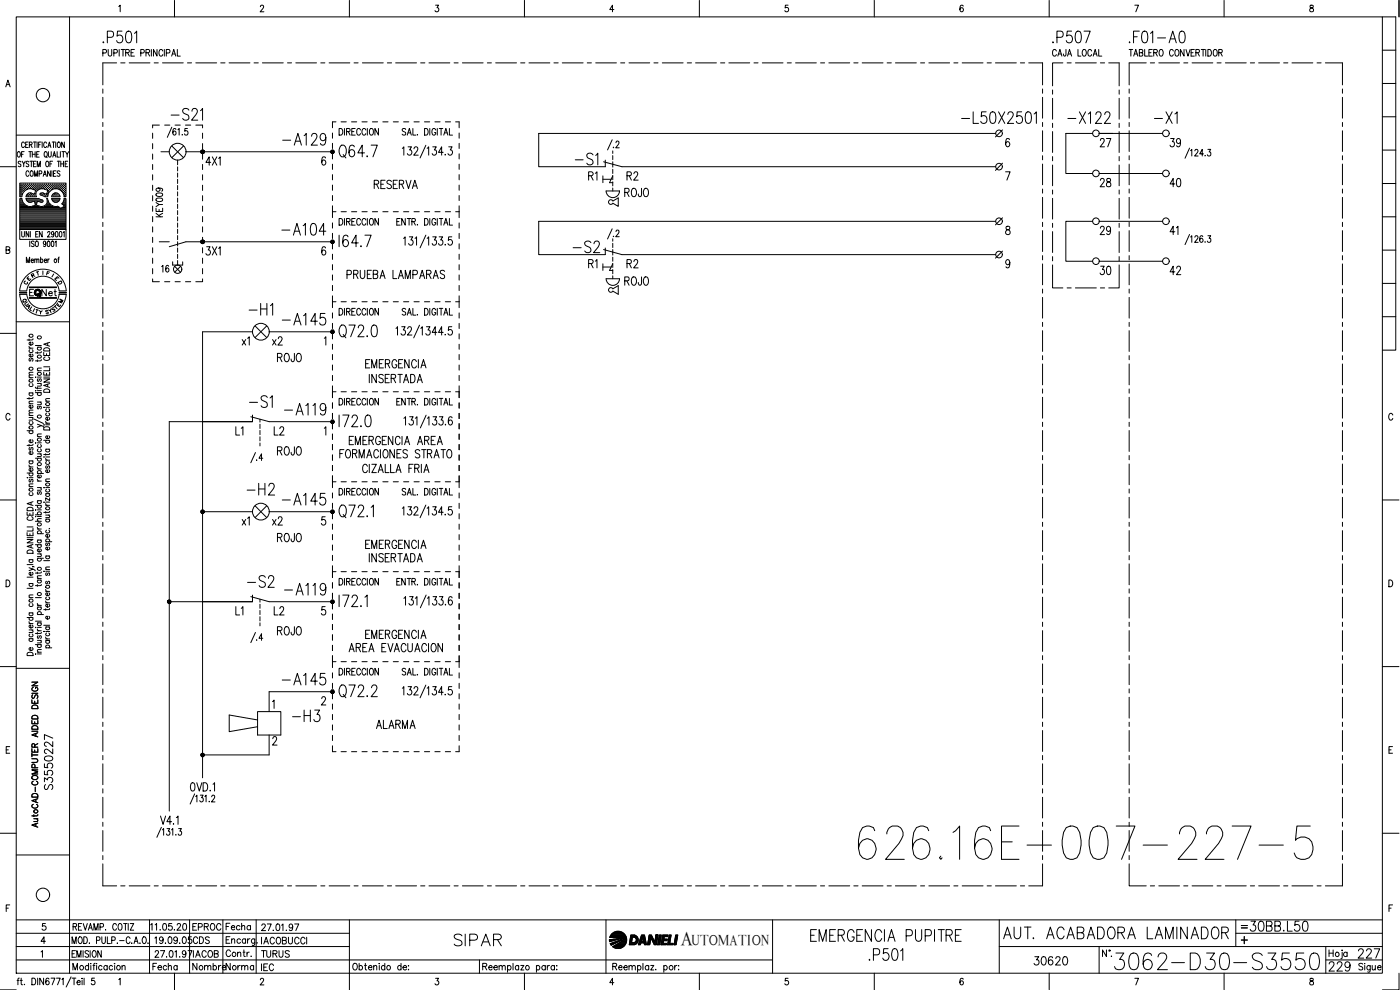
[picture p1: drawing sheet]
<svg xmlns="http://www.w3.org/2000/svg" width="420mm" height="297mm" viewBox="0 0 420 297" stroke-linecap="round" stroke-linejoin="round" font-family="sans-serif">
<defs><g id="words">
<text font-size="15" x="256.5" y="258.9">626.16E-007-227-5</text>
<text font-size="8.8" x="333.4" y="292.1">3062-D30-S3550</text>
<g font-size="7.5">
<text x="100.5" y="48.7">Q64.7</text>
<text x="100.5" y="102.7">Q72.0</text>
<text x="100.5" y="210.6">Q72.2</text>
</g>
<g font-size="7.1">
<text x="314.7" y="14.1">.P507</text>
<text x="337.6" y="14.1">.F01-A0</text>
<text x="50.1" y="37.4">-S21</text>
<text x="83.6" y="44.8">-A129</text>
<text x="171.4" y="50.8">-S1</text>
<text x="73.4" y="96">-H1</text>
<text x="83.6" y="98.8">-A145</text>
<text x="73.7" y="123.5">-S1</text>
<text x="73" y="149.9">-H2</text>
<text x="83.6" y="152.8">-A145</text>
<text x="73" y="177.4">-S2</text>
<text x="84.3" y="179.9">-A119</text>
<text x="83.6" y="206.7">-A145</text>
<text x="86.4" y="217.7">-H3</text>
<text x="135.1" y="285">SIPAR</text>
<text x="242" y="283.6">EMERGENCIA PUPITRE</text>
<text x="299.9" y="282.9">AUT. ACABADORA LAMINADOR</text>
</g>
<g font-size="6.6">
<text x="287.5" y="38.1">-L50X2501</text>
<text x="319.3" y="38.1">-X122</text>
<text x="345.4" y="38.1">-X1</text>
<text x="83.3" y="71.6">-A104</text>
<text x="170.7" y="76.9">-S2</text>
<text x="84.3" y="125.6">-A119</text>
</g>
<g font-size="6.2">
<text x="81.1" y="131.9">L2</text>
<text x="82.2" y="137.9">ROJO</text>
<text x="81.1" y="185.9">L2</text>
<text x="82.2" y="191.9">ROJO</text>
<text x="373.9" y="280.5">30BB.L50</text>
<text x="397.6" y="292.5">229</text>
<text x="406.4" y="288.6">227</text>
</g>
<text font-size="5.9" x="204.3" y="283.5">A</text>
<g font-size="5.7">
<text x="328.8" y="45.2">27</text>
<text x="350" y="45.2">39</text>
<text x="60.7" y="50.8">4X1</text>
<text x="111.1" y="57.9">RESERVA</text>
<text x="179.9" y="55.4" transform="rotate(-90 179.9 55.4)">R1</text>
<text x="187" y="55.4">R2</text>
<text x="328.8" y="57.1">28</text>
<text x="350" y="57.1">40</text>
<text x="186.3" y="60.3">ROJO</text>
<text x="328.8" y="71.6">29</text>
<text x="350" y="71.6">41</text>
<text x="60.7" y="77.6">3X1</text>
<text x="179.9" y="81.5" transform="rotate(-90 179.9 81.5)">R1</text>
<text x="187" y="81.5">R2</text>
<text x="328.8" y="83.6">30</text>
<text x="350" y="83.6">42</text>
<text x="103" y="84.7">PRUEBA LAMPARAS</text>
<text x="186.3" y="86.8">ROJO</text>
<text x="80.4" y="104.8">x2</text>
<text x="82.2" y="109.7">ROJO</text>
<text x="80.4" y="158.7">x2</text>
<text x="82.2" y="163.7">ROJO</text>
<text x="111.8" y="219.8">ALARMA</text>
<text x="16.6" y="238.1" transform="rotate(-90 16.6 238.1)">S3550227</text>
<text x="309" y="290.7">30620</text>
</g>
<g font-size="5.3">
<text x="47.3" y="82.9">16</text>
<text x="75.8" y="104.8" transform="rotate(-90 75.8 104.8)">x1</text>
<text x="73.7" y="131.9" transform="rotate(-90 73.7 131.9)">L1</text>
<text x="75.8" y="158.7" transform="rotate(-90 75.8 158.7)">x1</text>
<text x="73.7" y="185.9" transform="rotate(-90 73.7 185.9)">L1</text>
<text x="56.8" y="280.5">EPROC</text>
<text x="56.8" y="284.3">CDS</text>
<text x="77.3" y="288.6">TURUS</text>
</g>
<g font-size="4.9">
<text x="11.3" y="90">Net</text>
<text x="66.7" y="280.1">Fecha</text>
<text x="44.8" y="292.1">Fecha</text>
<text x="56.8" y="292.1">Nombre</text>
<text x="66.7" y="292.1">Norma</text>
</g>
<text font-size="4.4" x="207.6" y="283.5">UTOMATION</text>
<g font-size="4">
<text x="12.7" y="83.6">F</text>
<text x="6.7" y="85.4">E</text>
<text x="16.2" y="86.4">D</text>
<text x="5.6" y="92.1">Q</text>
<text x="6.3" y="92.8">U</text>
<text x="6.7" y="93.8">A</text>
<text x="14.8" y="93.8">T</text>
<text x="16.2" y="92.1">M</text>
</g>
<g font-size="3.5">
<text x="6" y="86.4">C</text>
<text x="371.5" y="279.8">=</text>
</g>
</g></defs>
<!-- layer: CART -->
<g fill="none" stroke="#000" stroke-width=".3">
<path d="M9.6 216.2v1h1.7v-1M9.6 210v1h1.7v-1M9.6 204.7h1.7l-1.7 1.1h1.7M9.6 219.4h1.7M9.6 208h1.7M9.7 218a.97 .97 0 0 1 1.1-.2 .97 .97 0 0 1 .5 1h-1.7zM9.7 215a.95 .95 0 0 1 1.1-.3 .95 .95 0 0 1 .5 1h-1.7zM9.8 211.7a.94 .94 0 0 1 1.1-.1 .94 .94 0 0 1 .4 1h-1.7zM9.8 208.5l-.2 .4 .2 .6 .4-.1 .5-.9 .6 .1v.6l-.2 .3M10 206.2a.59 .59 0 0 0-.4 .7 .59 .59 0 0 0 .6 .5h.5a.58 .58 0 0 0 .7-.6 .58 .58 0 0 0-.7-.6v.4M10.4 210.4v.6M10.4 216.6v.6"/>
<path d="M11.3 219.9l-1.7 .6 1.7 .6M9.6 227.7h1.2l.5 .4-.2 .6-1.5 .1M9.6 224.6v1.1h1.7M9.6 226.5h1.7M9.6 226v1.1M9.7 238.4a.97 .97 0 0 1 1.1-.3 .97 .97 0 0 1 .5 1.1h-1.7zM9.7 233a.88 .88 0 0 1 1-.4 .88 .88 0 0 1 .6 1 .89 .89 0 0 1-1.1 .4 .89 .89 0 0 1-.5-1zM10 234.4a.59 .59 0 0 0-.4 .7 .59 .59 0 0 0 .6 .4h.5a.59 .59 0 0 0 .6-.4 .59 .59 0 0 0-.4-.7M10.4 224.2l-.1-.9h-.6l-.1 .9h1.7M10.5 230.4l-.1-1-.7-.1-.1 1.1h1.7M10.8 239.8v.8M11.3 239.6l-1.7 .6 1.7 .7"/>
<path d="M11.3 231h-1.7l1.7 .6-1.7 .6h1.7M10 241.3a.59 .59 0 0 0-.4 .7 .59 .59 0 0 0 .6 .5h.5a.59 .59 0 0 0 .6-.5 .59 .59 0 0 0-.4-.7M10.2 245.6h1.1M10.2 244.5v.5M10.8 247.2v.7M11 245.6l.3 .4v.4l-1.1 .1M11.3 247l-1.7 .6 1.7 .6M11.3 244.4l-.3 .4h-1.4M373.4 281v2.2"/>
<circle cx="10.7" cy="243.4" r=".57"/>
</g>
<!-- layer: XR-FG100|CART -->
<g fill="none" stroke="#000" stroke-width=".3">
<path d="M4.9 5.1h410v286.9h-410zM20.9 5.1v286.9M35.6 1.9l.5-.3v1.9M52.4 .1v5M78.1 2l.4-.4h.5l.1 .3-.2 .7-.8 .9h1.1M104.9 .1v5M130.7 1.6h.9l-.5 .7a.6 .6 0 0 1 .5 1 .6 .6 0 0 1-1-.1M157.4 .1v5M184.2 2.9h-1.2l.8-1.3v1.9M209.9 .1v5M236.5 1.6h-.8l-.1 .8a.63 .63 0 0 1 1 0 .63 .63 0 0 1-.2 .9 .63 .63 0 0 1-.9-.1M262.4 .1v5"/>
<path d="M289.1 1.8l-.1-.2h-.4a1.12 1.12 0 0 0 .1 1.9 .56 .56 0 0 0 .5-.5 .56 .56 0 0 0-.5-.6 .56 .56 0 0 0-.6 .5M314.9 .1v5M340.6 1.6h1.1l-.8 1.9M367.4 .1v5M393.2 1.6v.6a.72 .72 0 0 1 .9 .4 .72 .72 0 0 1-.3 .9 .64 .64 0 0 1-.8-.6 .64 .64 0 0 1 .9-.6l.2-.3-.1-.4zM414.9 5.1h4v100h-4M414.9 15.1h4M419.9 .1v5M1.7 26.1l.7-2.1 .6 2.1M2 25.4h.8M414.9 35h4M414.9 25h4"/>
<path d="M0 50h4.9M4.9 40.5h16M5.4 45.6l.1-.1a.86 .86 0 0 1 .6 .8 .86 .86 0 0 1-.6 .8 1.14 1.14 0 0 1-.1-1.5zM6.1 56.9h.1M6.1 56.2h.1M6.1 55.6h.1M6.1 57.5h.1M6.1 58.2h.1M6.1 58.8h.1M6.1 59.7h.4M6.2 57.2h.2M6.2 56.5h.2"/>
<path d="M6.2 55.9h.2M6.2 55.3h.2M6.2 57.8h.2M6.2 58.4h.2M6.3 48.6a.41 .41 0 0 0-.7-.2 .41 .41 0 0 0 .1 .7l.5 .2 .1 .5-.3 .2-.5-.2M6.3 55.2v.2M6.3 55.8v.2M6.3 56.5v.1M6.3 57.1v.2M6.3 57.7v.2M6.3 58.4v.1M6.5 46.3h.4"/>
<path d="M6.5 59h-.6v-4.1h13.9v4.1h-.6M6.5 59.6h-.6v9.3h13.9v-9.3h-.6M6.6 56.9h.1M6.6 56.2h.1M6.6 55.6h.1M6.6 57.5h.1M6.6 58.2h.1M6.6 59.5a2.53 2.53 0 0 0 3.2 2.3l.8-.3-.3-1.1-.9 .2M6.6 48.4l.5 .8 .5-.8M6.6 55.5v.2M6.6 56.2v.1M6.6 56.8v.2"/>
<path d="M6.6 57.4v.2M6.6 58.1v.1M6.9 57.2h.1M6.9 56.5h.1M6.9 55.9h.1M6.9 55.3h.1M6.9 55.2v.2M6.9 55.8v.2M6.9 56.5v.1M6.9 57.1v.2M7.1 49.2v.8M7.2 56.9h.1"/>
<path d="M7.2 56.2h.1M7.2 55.6h.1M7.2 45.5h-.7v1.6M7.3 55.5v.2M7.3 56.2v.1M7.3 56.8v.2M7.3 43l-.2-.4a.86 .86 0 0 0-.6 .8 .86 .86 0 0 0 .6 .9l.2-.4M7.5 56.5h.2M7.5 55.9h.2M7.5 55.3h.2M7.6 55.2v.2M7.6 55.8v.2"/>
<path d="M7.6 56.5v.1M7.7 43.4h.5M7.8 56.9h.1M7.8 56.2h.2M7.8 55.6h.2M7.9 55.5v.2M7.9 56.2v.1M7.9 56.8h.1M7.9 59.7h3.7M8 58.8h.1M8.1 56.8l-1 .8-.5 1.4M8.1 56.5h.2"/>
<path d="M8.1 55.9h.2M8.1 55.3h.2M8.1 58.4h.2M8.2 55.2v.2M8.2 55.8v.2M8.2 56.5v.1M8.2 58.4v.1M8.5 42.6h-.8v1.7h.8M8.5 56.2h.1M8.5 55.6h.1M8.5 58.8h.1M8.5 58.2h.1"/>
<path d="M8.6 55.5v.2M8.6 56.2v.1M8.6 58.1v.1M8.6 58.7v.2M8.6 58l-.4 .3M8.6 48.6a.41 .41 0 0 0-.6-.2 .41 .41 0 0 0 0 .7l.5 .2a.43 .43 0 0 1 0 .7 .43 .43 0 0 1-.7-.2M8.6 45.5h.9M8.7 51.6a.47 .47 0 0 0-.6-.3 .47 .47 0 0 0-.3 .6v.4a.47 .47 0 0 0 .3 .6 .47 .47 0 0 0 .6-.4M8.8 56.5h.1M8.8 55.9h.1M8.8 55.3h.1M8.8 58.4h.1"/>
<path d="M8.8 43.4l.7-.1v-.6l-.7-.1v1.7M8.8 55.2v.2M8.8 55.8v.2M8.8 56.5v.1M8.8 58.4v.1M9 48.4h.8M9.1 45.5v1.6M9.1 56.2h.1M9.1 55.6h.1M9.1 58.2h.1M9.1 58.8h.1M9.2 55.5v.2"/>
<path d="M9.2 56.2v.1M9.2 58.1v.1M9.2 58.7v.2M9.2 43.4l.5 .9M9.4 51.3a.86 .86 0 0 1 .6 .8 .86 .86 0 0 1-.6 .8 1.14 1.14 0 0 1 0-1.6zM9.4 56.5h.2M9.4 55.9h.2M9.4 55.3h.2M9.4 58.4h.2M9.4 48.4v1.6M9.5 55.2v.2M9.5 55.8v.2"/>
<path d="M9.5 56.5v.1M9.5 58.4v.1M9.7 46.3h.8M9.7 45.5v1.6M9.7 56.2h.2M9.7 55.6h.2M9.7 58.8h.2M9.8 56.7l-.8-.1-.9 .2M9.8 56.8l.9 .3-.4 1.2-1.1-.4-.6 .1M9.8 55.5v.2M9.8 56.2v.1M9.8 58.2h.1"/>
<path d="M9.8 58.7v.2M10 56.5h.2M10 55.9h.2M10 55.3h.2M10 58.4h.2M10 49.2h.5M10 42.6h.9M10.1 55.2v.2M10.1 55.8v.2M10.1 56.5v.1M10.1 58.4v.1M10.3 52.9v-1.6l.5 1.6 .5-1.6v1.6"/>
<path d="M10.4 56.9h.1M10.4 56.2h.1M10.4 55.6h.1M10.4 58.8h.1M10.5 42.6v1.7M10.5 55.5v.2M10.5 56.2v.1M10.5 56.8v.1M10.5 58.7v.2M10.5 58.2h.1M10.5 45.5v1.6M10.7 56.5h.1"/>
<path d="M10.7 55.9h.1M10.7 55.3h.1M10.8 55.2v.2M10.8 55.8v.2M10.8 56.5v.1M10.8 57.2h.1M10.8 48.4h-.8v1.6h.8M11 56.9h.1M11 56.2h.1M11 55.6h.1M11 46.3h.5M11.1 55.5v.2"/>
<path d="M11.1 56.2v.1M11.1 56.8v.2M11.1 42.6v1.7M11.2 50v-1.6l.4 1.6 .5-1.6v1.6M11.3 56.5h.2M11.3 55.9h.2M11.3 55.3h.2M11.4 55.2v.2M11.4 55.8v.2M11.4 56.5v.1M11.5 57a1.46 1.46 0 0 0-.5 2h-3.2l.4-.7M11.5 59.6l-3.7-.1 .3 .7 .5 .4"/>
<path d="M11.5 59.5l.3 .1M11.6 43.4h.5M11.6 56.2h.2M11.6 55.6h.2M11.7 56.8l-.3 .2M11.7 59.7l1 .3a.43 .43 0 0 1 .1 .6 .43 .43 0 0 1-.6 .1M11.7 52.1h.7v-.8h-.7v1.6M11.7 55.5v.2M11.7 56.2v.1M11.8 45.5h-.8v1.6h.8M11.9 56.5h.2M11.9 55.9h.2"/>
<path d="M11.9 55.3h.2M12 55.2v.2M12 55.8v.2M12 56.5v.1M12.1 58.5l1.4 .5h.7M12.2 58l-.2 .3 .1 .2M12.3 56.2h.1M12.3 55.6h.1M12.3 58.2h.1M12.4 42.6h-.8v1.7M12.4 55.5v.2M12.4 56.2v.1"/>
<path d="M12.4 58.1v.1M12.6 56.5h.1M12.6 55.9h.1M12.6 55.3h.1M12.6 58.4h.1M12.7 42.6v1.7M12.7 55.2v.2M12.7 55.8v.2M12.7 56.5v.1M12.7 58.4v.1M12.9 56.2h.1M12.9 55.6h.1"/>
<path d="M12.9 58.2h.1M13 52.9l.5-1.6 .4 1.6M13 55.5v.2M13 56.2v.1M13 58.1v.1M13 57.9l-.8 .1M13.2 52.4h.5M13.2 56.5h.2M13.2 55.9h.2M13.2 55.3h.2M13.2 58.4h.2M13.3 55.2v.2"/>
<path d="M13.3 55.8v.2M13.3 56.5v.1M13.3 58.4v.1M13.4 56.8l1 .3-.4 1.2-1-.4M13.4 56.7l-.7-.1-1 .2M13.5 45.6l.1-.1a.86 .86 0 0 1 .6 .8 .86 .86 0 0 1-.6 .8 1.2 1.2 0 0 1-.1-1.5zM13.5 56.2h.2M13.5 55.6h.2M13.5 58.8h.2M13.6 55.5v.2M13.6 56.2v.1M13.6 58.7v.2"/>
<path d="M13.8 46.8l.3 .5M13.8 56.5h.2M13.8 55.9h.2M13.8 55.3h.2M13.8 58.4h.2M13.9 48.5l.2-.1a.86 .86 0 0 1 .6 .8 .86 .86 0 0 1-.6 .8 1.2 1.2 0 0 1-.2-1.5zM13.9 55.2v.2M13.9 55.8v.2M13.9 56.5v.1M13.9 58.4v.1M14 59.6a1.59 1.59 0 0 1-1.3 2.3M14 59.6l.3-.1 .5 1.5 1 .8"/>
<path d="M14 43a.47 .47 0 0 0-.6-.4 .47 .47 0 0 0-.3 .7v.3a.47 .47 0 0 0 .3 .7 .47 .47 0 0 0 .6-.4M14.2 58.8h.1M14.2 56.9h.1M14.2 56.2h.1M14.2 55.6h.1M14.2 58.2h.1M14.3 55.5v.2M14.3 56.2v.1M14.3 56.8v.2M14.3 58.1v.1M14.3 57.5h.1M14.4 44.3l.4-1.7 .5 1.7"/>
<path d="M14.5 57.2h.1M14.5 56.5h.1M14.5 55.9h.1M14.5 55.3h.1M14.5 57.8h.1M14.5 45.5v1.2l.4 .4 .5-.4v-1.2M14.5 43.7h.6M14.6 55.2v.2M14.6 55.8v.2M14.6 56.5v.1M14.6 57.1v.2M14.6 57.7v.1"/>
<path d="M14.8 56.9h.1M14.8 56.2h.1M14.8 55.6h.1M14.9 55.5v.2M14.9 56.2v.1M14.9 56.8v.2M15 49.2h.5M15.1 51.3v1.6l-.8-1.6v1.6M15.1 56.5h.2M15.1 55.9h.2M15.1 55.3h.2M15.2 55.2v.2"/>
<path d="M15.2 55.8v.2M15.2 56.5v.1M15.5 56.2h.1M15.5 55.6h.1M15.5 59.6l2.5-.1a1.26 1.26 0 0 1-1.2 1.2 1.26 1.26 0 0 1-1.3-1.1zM15.5 56.8v.1M15.5 55.5v.2M15.5 56.2v.1M15.6 51.3v1.6M15.6 59.7h2.3M15.7 42.6h.8M15.7 56.5h.2"/>
<path d="M15.7 55.9h.2M15.7 55.3h.2M15.8 56.8l.9-.2 1 .2M15.8 48.4h-.8v1.6M15.8 56.8l-1 .8-.5 1.4M15.8 47.1l.5-1.6 .5 1.6M15.8 55.2v.2M15.8 55.8v.2M15.8 56.5v.1M15.9 58.3l-.4 .7h2.5l-.4-.7M15.9 58.4l-.1 .1M16 46.6h.6"/>
<path d="M16 52.1h.5M16 42.6v1.7M16.1 56.2h.1M16.1 55.6h.1M16.1 58.8h.1M16.2 55.5v.2M16.2 56.2v.1M16.2 58.2h.1M16.2 58.7v.2M16.3 58h.9M16.3 58l-.4 .3M16.4 56.5h.2"/>
<path d="M16.4 55.9h.2M16.4 55.3h.2M16.4 58.4h.2M16.5 55.2v.2M16.5 55.8v.2M16.5 56.5v.1M16.5 58.4v.1M16.7 56.2h.1M16.7 55.6h.1M16.7 58.2h.1M16.7 58.8h.1M16.7 42.6v1.7"/>
<path d="M16.8 51.3h-.8v1.6h.8M16.8 55.5v.2M16.8 56.2v.1M16.8 58.1v.1M16.8 58.7v.2M17 56.5h.2M17 55.9h.2M17 55.3h.2M17 58.4h.2M17.1 55.2v.2M17.1 55.8v.2M17.1 56.5v.1"/>
<path d="M17.1 58.4v.1M17.1 45.5v1.6h.7M17.2 48.4h.8M17.2 58l.4 .3M17.4 56.2h.1M17.4 55.6h.1M17.4 58.8h.1M17.4 42.7l.1-.1a.86 .86 0 0 1 .6 .8 .86 .86 0 0 1-.6 .9 1.2 1.2 0 0 1-.1-1.6zM17.4 55.5v.2M17.4 56.2v.1M17.4 58.7v.2M17.6 48.4v1.6"/>
<path d="M17.7 56.5h.1M17.7 55.9h.1M17.7 55.3h.1M17.7 56.8l1 .8 .5 1.4M17.7 55.2v.2M17.7 55.8v.2M17.7 56.5v.1M18 51.5l-.3-.2-.6 .2 .2 .4 .7 .5-.3 .5-.6-.2M18 56.9h.1M18 56.2h.1M18 55.6h.1M18.1 55.5v.2"/>
<path d="M18.1 56.2v.1M18.1 56.8v.2M18.1 45.5v1.6M18.2 49.2h.8M18.2 48.4v1.6M18.3 56.5h.2M18.3 55.9h.2M18.3 55.3h.2M18.4 57.1l.1 .1M18.4 55.2v.2M18.4 55.8v.2M18.4 56.5v.1"/>
<path d="M18.6 45.5h.8M18.6 56.9h.2M18.6 56.2h.2M18.6 55.6h.2M18.7 57.4l.1 .1M18.7 55.5v.2M18.7 56.2v.1M18.7 56.8v.2M18.9 57.2h.2M18.9 56.5h.2M18.9 55.9h.2M18.9 55.3h.2"/>
<path d="M18.9 57.8h.2M19 45.5v1.6M19 55.2v.2M19 55.8v.2M19 56.5v.1M19 57.1v.2M19 57.7v.2M19 48.4v1.6M19.2 59.5l-.2 1.1-.5 .5 .8 .8-1.1 .6a1.45 1.45 0 0 0-1.8-.6l-.6-.1M19.3 56.9h.1M19.3 56.2h.1M19.3 55.6h.1"/>
<path d="M19.3 57.5h.1M19.3 58.2h.1M19.3 42.6v1.7l-.8-1.7v1.7M19.3 58.8h.1M19.3 59.7h.4M19.3 55.5v.2M19.3 56.2v.1M19.3 56.8v.2M19.3 57.4v.2M19.3 58.1v.1M19.3 58.7v.2M19.6 57.2h.1"/>
<path d="M19.6 56.5h.1M19.6 55.9h.1M19.6 55.3h.1M19.6 57.8h.1M19.6 58.4h.1M19.6 49.2h.4M19.6 45.5l.6 .8 .4-.8M19.6 55.2v.2M19.6 55.8v.2M19.6 56.5v.1M19.6 57.1v.2M19.6 57.7v.2"/>
<path d="M19.6 58.4v.1M20.2 46.3v.8M20.3 48.4h-.7v1.6h.7M414.9 55.1h4M414.9 45h4M1.8 75l1-.1 .1-.7-1.1-.2v2.1l1.1-.3 .1-.4-.5-.4M5.9 68.9v2.9h13.9v-2.9M6.1 64.5h13.6M6.1 64.2h13.6M6.1 63.9h13.6M6.1 63.5h13.6M6.1 63.2h13.6"/>
<path d="M6.1 62.9h13.6M6.1 62.6h12M6.1 62.3h11.6M6.1 62h2.2M6.1 61.6h1.6M6.1 61.3h1.1M6.1 61h.9M6.1 60.7h.7M6.1 60.4h.5M6.1 60.1h.4M6.1 64.8h13.6M6.1 65.1h13.6"/>
<path d="M6.1 65.4h13.6M6.1 65.8h13.6M6.1 66.1h13.6M6.1 66.4h13.6M6.1 66.7h13.6M6.1 67h13.6M6.1 67.3h13.6M6.1 67.7h13.6M6.1 68h13.6M6.1 68.3h13.6M6.1 68.6h13.6M6.5 69.5l.1 1.4 .3 .2 .4-.2v-1.4"/>
<path d="M7.9 78.8v-1.6l.5 1.6 .5-1.6v1.6M8 60.1h4.5M8.3 60.4h1.7M8.6 60.6l.8 .1M8.6 69.5v1.6l-.8-1.6v1.6M8.9 72.3v1.7M9.1 69.5v1.6M9.4 78.2h.6l-.1-.4a.5 .5 0 0 0-.5 .4 .5 .5 0 0 0 .5 .5l.1-.1M9.7 62h2.1M10.2 72.6l-.3-.3-.5 .3 .1 .4 .7 .3v.5l-.3 .2-.5-.2M10.4 78l.2-.2h.4v1M10.4 77.7v1.1"/>
<path d="M10.5 60.4h.6M10.5 60.7h.5M10.6 61h.4M10.6 61.6h.3M10.7 61.3h.2M10.7 70.3h.5M10.8 72.4l.1-.1a.86 .86 0 0 1 .6 .9 .86 .86 0 0 1-.6 .8 1.14 1.14 0 0 1-.1-1.6zM11 78l.2-.2h.4l.1 1M11.5 69.5h-.8v1.6h.8M11.6 60.4h1.3M12.2 77.9l.1-.1a.5 .5 0 0 1 .6 .4 .5 .5 0 0 1-.6 .5l-.1-.1M12.2 60.6l-1-.2-.3 1.1 1.8 .5"/>
<path d="M12.2 77.2v1.6M12.7 69.5v1.6l-.9-1.6v1.6M13.2 62h2.8M13.3 78.2h.7l-.1-.4a.5 .5 0 0 0-.6 .4 .5 .5 0 0 0 .6 .5l.1-.1M13.7 61.6h1.6M13.8 72.9l-.2 .4a.46 .46 0 0 1-.6-.4 .46 .46 0 0 1 .6-.5l.1 1.3-.3 .3-.4-.2M14 61.3h.9M14.2 61h.5M14.3 60.7h.2M14.3 69.9l.2-.4 .4 .1v.5l-.7 1h.9M14.3 60.4h.1M14.4 72.4l.1-.1a.96 .96 0 0 1 0 1.7l-.3-.7z"/>
<path d="M14.4 77.7v1.1M14.8 77.7l-.3 .1-.1 .4M15.5 72.4l.2-.1a.96 .96 0 0 1 0 1.7l-.3-.7zM15.7 60.1h2M16 60.4h1.4M16.2 70l-.2 .4a.46 .46 0 0 1-.6-.4 .46 .46 0 0 1 .6-.5l.1 1.3-.3 .3-.3-.2M16.6 72.7l.2-.4v1.7M16.8 69.5h.1a.96 .96 0 0 1 0 1.6l-.3-.7zM17.4 77.7h.4M17.8 77.2l-.3 .3v1.3M17.9 69.5h.2a.96 .96 0 0 1 0 1.6l-.3-.7zM18.3 62.6h1.4"/>
<path d="M18.8 61h.9M18.8 62.3h.9M18.8 61.3h.9M19 69.8l.3-.3v1.6M19 60.7h.7M19.1 60.4h.6M19.2 61.6h.5M19.3 60.1h.4M19.4 62h.3M414.9 75h4M414.9 65.1h4M4.9 96.5h16"/>
<path d="M5.9 88.3a7 7 0 0 0 7 6.5 7 7 0 0 0 7-6.5M5.9 87.2a7 7 0 0 1 7-6.4 7 7 0 0 1 7 6.4M8 88.3a4.9 4.9 0 0 0 4.9 4.4 4.9 4.9 0 0 0 4.9-4.4M8 87.2a4.9 4.9 0 0 1 4.9-4.3 4.9 4.9 0 0 1 4.9 4.3M8.8 89.3h8.1M8.8 89.5h8.1M8.8 86.3h8.1M8.8 86.1h8.1M8.9 89.4h7.9M8.9 86.2h7.9M10.1 86.8h-1.2v2M10.8 92.9l.7 .2"/>
<path d="M11.9 93.2l.3 .5 .5-.5M12.2 93.7l-.1 .5M414.9 95h4M414.9 85h4M0 100h4.9M8.7 103.9l.1 .4 .4 .2M8.7 101.7v.5M8.7 119.3v.5M8.7 117.9h1.2M8.7 113.3h1.2M8.7 104.5h1.2M9 117.9a.51 .51 0 0 0-.1 .7 .51 .51 0 0 0 .8 0 .51 .51 0 0 0 0-.7"/>
<path d="M9 115.1a.49 .49 0 0 0 0 .7 .49 .49 0 0 0 .7 0 .49 .49 0 0 0 0-.7M9 107.6l-.3 .3 .3 .5 .4-.8h.4l.1 .5-.2 .3M9 104.9a.49 .49 0 0 0 0 .7 .49 .49 0 0 0 .7 0 .49 .49 0 0 0 0-.7M9.7 106.2a.51 .51 0 0 1 0 .7 .51 .51 0 0 1-.7 .1 .51 .51 0 0 1-.1-.7l.3-.1v.9M9.7 102.6a.5 .5 0 0 1 0 .8 .5 .5 0 0 1-.7 0 .5 .5 0 0 1 .1-.8h.1v.9M9.9 119.2l-.3 .4h-1.5M9.9 112.5l-1.1 .1-.1 .3 .4 .4M9.9 111.7h-1.1l-.1 .4 .4 .4M9.9 101.6l-.3 .4h-1.5M10.6 117.2h.2zM10.6 116.1l.1 .3 1.7 .1M10.6 117.8h1.8"/>
<path d="M10.6 103.7h1.8M10.7 113.1v.1zM11.2 113.1h1.2M11.2 105.6v.5M11.2 108v.5M11.2 116.2v.5M11.2 117.2h1.2M11.2 115h1.2M11.2 111.2h1.2M11.2 104.2h1.2M11.5 117.8a.51 .51 0 0 0-.1 .7 .51 .51 0 0 0 .8 0 .51 .51 0 0 0-.1-.7M11.5 113.7l-.3 .2 .1 .5h.3l.3-.7h.2l.3 .2-.3 .6"/>
<path d="M11.5 104.2a.51 .51 0 0 0-.1 .7 .51 .51 0 0 0 .8 0 .51 .51 0 0 0-.1-.7M12.1 115l.3 .4-.1 .4-1.1 .1M12.4 110.4l-1.1 .1-.1 .4 .4 .3M12.4 107.9l-.3 .4h-1.5M12.4 105.5l-.3 .4h-1.5M13.1 113.7h1.8l-1.8 1h1.8M13.1 111.7v.9h1.8v-.9M13.1 105.7v1h1.8v-1M13.1 113.1h1.8M13.1 110.1h1.8M13.2 117a.96 .96 0 0 1 1.1-.3 .96 .96 0 0 1 .6 1h-1.8zM13.2 104.6a.96 .96 0 0 1 1.1-.2 .96 .96 0 0 1 .6 .9h-1.8z"/>
<path d="M13.5 107.1a.54 .54 0 0 0-.4 .6 .54 .54 0 0 0 .7 .4h.4a.54 .54 0 0 0 .7-.4 .54 .54 0 0 0-.4-.6M14 106.1v.6M14 112v.6M14.3 102.9v.8M14.3 115.3v.7M14.9 119.6l-1.1 .1-.1 .3 .4 .4M14.9 115.1l-1.8 .5 1.8 .6M14.9 110.4v.8h-1.8M14.9 102.7l-1.8 .6 1.8 .6M3 124.5a.63 .63 0 0 0-.7-.5 .63 .63 0 0 0-.5 .8v.5a.63 .63 0 0 0 .5 .8 .63 .63 0 0 0 .7-.6M8.1 129.2h1.8M8.7 139.5l.1 .4 .4 .2"/>
<path d="M8.7 138.3h1.2M8.7 133.3v.5M8.7 125.3h1.2M8.7 124.7h1.2M8.7 121.1h1.2M9 138.3a.51 .51 0 0 0-.1 .7 .51 .51 0 0 0 .8 0 .51 .51 0 0 0 0-.7M9 134.3l-.3 .3 .3 .5 .4-.7h.4l.1 .4-.2 .3M9 129.2a.51 .51 0 0 0-.1 .8 .51 .51 0 0 0 .8 0 .51 .51 0 0 0 0-.8M9 126.5a.51 .51 0 0 0-.1 .7 .51 .51 0 0 0 .8 0 .51 .51 0 0 0 0-.7M9.6 125.3l.3 .3-.1 .4-1.1 .1M9.7 135.5a.51 .51 0 0 1 0 .7 .51 .51 0 0 1-.7 .1 .51 .51 0 0 1-.1-.7l.3-.1v.9M9.7 131.9a.5 .5 0 0 1 0 .8 .5 .5 0 0 1-.7 0 .5 .5 0 0 1 .1-.8h.1v.9"/>
<path d="M9.7 121.6a.51 .51 0 0 1 0 .7 .51 .51 0 0 1-.7 0 .51 .51 0 0 1-.1-.6l.3-.1v.9M9.9 133.3l-.3 .3h-1.5M9.9 123.9h-1.1l-.1 .4 .4 .4M9.9 123l-1.1 .1-.1 .4 .4 .4M9.9 120.4h-1.1l-.1 .4 .4 .3M10.3 125.8l2.7 1.3M10.6 132.9h.2zM10.6 137.5h1.8M11.2 127.3l1.2 .4-1.2 .5M11.2 136.2h1.2M11.2 132.9h1.2M11.2 131h1.2"/>
<path d="M11.2 120.6h1.2M11.5 137.5a.51 .51 0 0 0-.1 .7 .51 .51 0 0 0 .8 0 .51 .51 0 0 0-.1-.7M11.5 134.7a.51 .51 0 0 0-.1 .7 .51 .51 0 0 0 .8 0 .51 .51 0 0 0-.1-.7M11.5 133.4l-.2 .1a.52 .52 0 0 0 .5 .8 .52 .52 0 0 0 .3-.9M11.5 121.9l-.3 .3 .3 .5 .4-.8h.4l.1 .5-.3 .3M12.1 136.2l.3 .4-.1 .3-1.1 .1M12.1 120.6l.3 .4-.1 .4h-1.1M12.4 130.2l-1.1 .1-.1 .3 .4 .4M12.4 127.7l.6 .2v.3M13.1 127.5h.2zM13.1 132.1h1.8M13.2 137.1h.1"/>
<path d="M13.2 128.3a.98 .98 0 0 1 1.1-.2 .98 .98 0 0 1 .6 .9h-1.8zM13.2 122.1v.2zM13.7 137.5l.1 .4 .4 .2M13.7 126.4l.1 .4 .4 .2M13.7 136.1v.5M13.7 138.1h1.2M13.7 137.1h1.2M13.7 134.8h1.2M13.7 127.5h1.2M13.7 127h1.2M13.7 122.2h1.2M13.7 120.4h1.2"/>
<path d="M14 139.8l-.3 .3 .1 .3h.3l.3-.5 .2-.1 .3 .3-.3 .4M14 138.5l-.2 .1a.52 .52 0 0 0 .5 .8 .52 .52 0 0 0 .3-.9M14 134.8l-.2 .1a.52 .52 0 0 0 .5 .7 .52 .52 0 0 0 .3-.8M14 132.1l-.2 .1a.52 .52 0 0 0 .5 .8 .52 .52 0 0 0 .3-.9M14 123.9a.49 .49 0 0 0 0 .7 .49 .49 0 0 0 .7 0 .49 .49 0 0 0-.1-.7M14 122.7a.49 .49 0 0 0 0 .7 .49 .49 0 0 0 .7 0 .49 .49 0 0 0-.1-.7M14.6 130.8a.5 .5 0 0 1 .1 .6 .5 .5 0 0 1-.7 .1 .5 .5 0 0 1-.1-.7h.3v.8M14.6 125.2a.5 .5 0 0 1 .1 .7 .5 .5 0 0 1-.7 .1 .5 .5 0 0 1-.1-.7l.3-.1v.9M14.9 136l-.1 .3-1.7 .1M418 124.5a.63 .63 0 0 0-.7-.5 .63 .63 0 0 0-.5 .8v.5a.63 .63 0 0 0 .5 .8 .63 .63 0 0 0 .7-.6M0 150h4.9M8.1 159.8v.9h1.8v-.9"/>
<path d="M8.1 153.7v.9h1.8v-.9M8.1 143.3h.2zM8.1 158.1h1.8M8.1 141.9h1.8M8.2 152.5a.99 .99 0 0 1 1.1-.2 .99 .99 0 0 1 .6 .9h-1.8zM8.6 155.1a.54 .54 0 0 0-.5 .6 .54 .54 0 0 0 .7 .4h.4a.54 .54 0 0 0 .7-.4 .54 .54 0 0 0-.4-.6M8.7 146h1.2M8.7 143.3h1.2M8.7 140.1h1.2M9 147.8a.51 .51 0 0 0-.1 .8 .51 .51 0 0 0 .8 0 .51 .51 0 0 0 0-.8M9 143.8l-.3 .3 .3 .5 .4-.7h.4l.1 .4-.2 .3M9 141.9a.51 .51 0 0 0-.1 .8 .51 .51 0 0 0 .8 0 .51 .51 0 0 0 0-.8"/>
<path d="M9 154v.6M9.3 150.7v.8M9.7 140.5a.5 .5 0 0 1 0 .8 .5 .5 0 0 1-.7 0 .5 .5 0 0 1 .1-.8h.1v.9M9.9 158.5v.8h-1.8M9.9 150.5l-1.8 .6 1.8 .6M9.9 145.2l-1.1 .1-.1 .4 .4 .3M10.6 155h.2zM10.6 153h.2zM10.6 151.6h1.8M10.6 156.4h1.8M10.6 154.5h1.8M11.2 158.2l.1 .3 .4 .2"/>
<path d="M11.2 143.7l.1 .4 .4 .2M11.2 140.1l.1 .3 .4 .3M11.2 146.3h1.2M11.2 158.7h1.2M11.2 155h1.2M11.2 153h1.2M11.2 150.2h1.2M11.2 144.3h1.2M11.2 142.1h1.8M11.2 140.7h1.2M11.5 154.5a.51 .51 0 0 1-.1-.8 .51 .51 0 0 1 .8 0 .51 .51 0 0 1-.1 .8M11.5 151.6a.49 .49 0 0 0 0 .7 .49 .49 0 0 0 .7 0 .49 .49 0 0 0-.1-.7"/>
<path d="M11.5 150.2a.51 .51 0 0 0-.1 .8 .51 .51 0 0 0 .8 0 .51 .51 0 0 0-.1-.8M11.5 147.5l-.3 .3 .1 .5h.3l.3-.7 .2-.1 .3 .3-.3 .5M11.5 142.1a.49 .49 0 0 1 0-.7 .49 .49 0 0 1 .7 0 .49 .49 0 0 1-.1 .7M12.1 146.3l.3 .4-.1 .3-1.1 .1M12.1 142.5a.51 .51 0 0 1 .1 .7 .51 .51 0 0 1-.7 .1 .51 .51 0 0 1-.1-.7l.3-.1v.9M12.4 155.6l-1.1 .1-.1 .4 .4 .3M13.1 150.7h.2zM13.1 146.3h.2zM13.7 151.1l.1 .3 .4 .2M13.7 153.5v.5M13.7 155.8h1.2M13.7 154.5h1.2"/>
<path d="M13.7 151.6h1.2M13.7 150.7h1.2M13.7 148.1h1.2M13.7 146.3h1.2M13.7 144.5h1.2M14 159.1a.49 .49 0 0 0 0 .7 .49 .49 0 0 0 .7 0 .49 .49 0 0 0-.1-.7M14 155.8a.49 .49 0 0 0 0 .7 .49 .49 0 0 0 .7 0 .49 .49 0 0 0-.1-.7M14 148.1a.49 .49 0 0 0 0 .7 .49 .49 0 0 0 .7 0 .49 .49 0 0 0-.1-.7M14 146.8l-.2 .1a.52 .52 0 0 0 .5 .8 .52 .52 0 0 0 .3-.9M14.6 154.5l.3 .4-.1 .3-1.1 .1M14.6 141l.2 .1a.52 .52 0 0 1-.5 .7 .52 .52 0 0 1-.4-.8h.3v.8M14.8 158.5l-.1 .1"/>
<path d="M14.9 153.4l-.1 .3h-1.7M14.9 149.4v.8l-1.2-.8v.8M14.9 143.7l-1.1 .1-.1 .3 .4 .4M414.9 150h5M1.8 174a1.03 1.03 0 0 1 1.2 1 1.03 1.03 0 0 1-1.2 1.1zM8.1 161.9h1.8l-1.8 1h1.8M8.1 176.5h1.8M8.1 173.2h1.8M8.1 169.4h1.8M8.1 161.3h1.8M8.2 165.3a.96 .96 0 0 1 1.1-.3 .96 .96 0 0 1 .6 1h-1.8zM8.7 170.3l1.2 .5-1.2 .4"/>
<path d="M8.7 179.3h1.2M8.7 175.1h1.2M8.7 167.9h1.2M9 175.1a.51 .51 0 0 0-.1 .7 .51 .51 0 0 0 .8 0 .51 .51 0 0 0 0-.7M9 167.9a.51 .51 0 0 0-.1 .8 .51 .51 0 0 0 .8 0 .51 .51 0 0 0 0-.8M9 160.1v.6M9.3 163.6v.7M9.7 171.7a.51 .51 0 0 1 0 .7 .51 .51 0 0 1-.7 .1 .51 .51 0 0 1-.1-.7l.3-.1v.9M9.8 170v.1v-.1l.4 .1M9.9 178.5h-1.1l-.1 .4 .4 .4M9.9 170.8l.6 .3v.2M9.9 163.4l-1.8 .5 1.8 .6"/>
<path d="M10.6 179.3h1.8M10.6 163.4h1.8M11.2 171.6v.6M11.2 175.4v.5M11.2 174.1h1.2M11.2 173.6h1.2M11.2 167.5h1.8M11.2 166.2h1.2M11.2 162h1.2M11.2 160.1h1.8M11.5 174.1a.49 .49 0 0 0 0 .7 .49 .49 0 0 0 .7 0 .49 .49 0 0 0-.1-.7M11.5 167.5a.51 .51 0 0 0-.1 .7 .51 .51 0 0 0 .8 0 .51 .51 0 0 0-.1-.7"/>
<path d="M11.5 163.4l-.2 .2a.52 .52 0 0 0 .5 .7 .52 .52 0 0 0 .3-.9M11.5 162a.49 .49 0 0 0 0 .7 .49 .49 0 0 0 .7 0 .49 .49 0 0 0-.1-.7M11.5 160.1a.51 .51 0 0 1-.1-.7 .51 .51 0 0 1 .8 0 .51 .51 0 0 1-.1 .7M12.1 166.2l.3 .3-.1 .4-1.1 .1M12.1 164.7a.51 .51 0 0 1 .1 .7 .51 .51 0 0 1-.7 .1 .51 .51 0 0 1-.1-.7l.3-.1v.9M12.4 175.4l-.1 .3h-1.7M12.4 172.7l-1.1 .1-.1 .4 .4 .4M12.4 171.6l-.3 .3h-1.5M13.1 171.4h.2zM13.1 168.2h1.8M13.7 176.9l.1 .3 .4 .2M13.7 177.4h1.2"/>
<path d="M13.7 171.4h1.2M13.7 170.9h1.2M13.7 166.8h1.2M13.7 162.5h1.8M14 179.1a.55 .55 0 0 0 .2 1 .55 .55 0 0 0 .7-.7l-.3-.3M14 174.4l-.3 .3 .1 .4h.3l.3-.6 .2-.1 .3 .3-.3 .5M14 171.9l-.3 .3 .3 .5 .4-.8h.4l.1 .5-.3 .3M14 166.8l-.2 .1a.52 .52 0 0 0 .5 .8 .52 .52 0 0 0 .3-.9M14 163l-.3 .2 .3 .5 .4-.7h.4l.1 .4-.3 .3M14 162.5l-.2-.1a.51 .51 0 0 1 .6-.7 .51 .51 0 0 1 .2 .8M14.6 177.9l.2 .1a.53 .53 0 0 1-.5 .7 .53 .53 0 0 1-.4-.8h.3v.8M14.6 164.2l.2 .1a.52 .52 0 0 1-.5 .7 .52 .52 0 0 1-.4-.8h.3v.8"/>
<path d="M14.6 160.3a.5 .5 0 0 1 .1 .7 .5 .5 0 0 1-.7 .1 .5 .5 0 0 1-.1-.7l.3-.1v.9M14.9 170.1l-1.1 .1-.1 .3 .4 .4M416.8 174a1.03 1.03 0 0 1 1.2 1 1.03 1.03 0 0 1-1.2 1.1zM8.1 185.3h1.8M8.4 195.8a.95 .95 0 0 1 1 0 .95 .95 0 0 1 .5 .9h-1.8zM8.7 186.5l.1 .4 .4 .2M8.7 191.6h1.2M8.7 189h1.2M8.7 187.1h1.2M8.7 183.9h1.2M9 191.6l-.2 .2a.52 .52 0 0 0 .5 .7 .52 .52 0 0 0 .4-.9M9 190.2a.49 .49 0 0 0 0 .7 .49 .49 0 0 0 .7 0 .49 .49 0 0 0 0-.7"/>
<path d="M9 185.3a.49 .49 0 0 0 0 .7 .49 .49 0 0 0 .7 0 .49 .49 0 0 0 0-.7M9 183.9a.51 .51 0 0 0-.1 .7 .51 .51 0 0 0 .8 0 .51 .51 0 0 0 0-.7M9 181.1a.49 .49 0 0 0 0 .7 .49 .49 0 0 0 .7 0 .49 .49 0 0 0 0-.7M9.6 189l.3 .3-.1 .4-1.1 .1M9.7 194.3a.5 .5 0 0 1 0 .7 .5 .5 0 0 1-.7 0 .5 .5 0 0 1 .1-.7h.1v.9M9.7 187.5a.5 .5 0 0 1 0 .8 .5 .5 0 0 1-.7 0 .5 .5 0 0 1 .1-.8h.1v.9M10.6 188.2h.2zM10.6 193.4h1.8M10.6 186.4h1.8M10.7 196.1v.2zM11.2 188.7l.1 .3 .4 .3M11.2 181l.1 .4 .4 .2"/>
<path d="M11.2 192.1h1.2M11.2 196.2h1.2M11.2 195.7h1.2M11.2 189.8v.5M11.2 189.3h1.2M11.2 188.2h1.2M11.2 186.9h1.2M11.2 184.4h1.8M11.2 182.1h1.2M11.2 181.6h1.2M11.5 193.4a.51 .51 0 0 0-.1 .7 .51 .51 0 0 0 .8 0 .51 .51 0 0 0-.1-.7M11.5 190.7l-.3 .3 .1 .5h.3l.3-.7 .2-.1 .3 .3-.3 .5"/>
<path d="M11.5 186.9a.49 .49 0 0 0 0 .7 .49 .49 0 0 0 .7 0 .49 .49 0 0 0-.1-.7M11.5 184.4a.51 .51 0 0 1-.1-.7 .51 .51 0 0 1 .8 0 .51 .51 0 0 1-.1 .7M11.5 182.1a.49 .49 0 0 0 0 .8 .49 .49 0 0 0 .7 0 .49 .49 0 0 0-.1-.8M12.1 192.1l.3 .4-.1 .4h-1.1M12.4 194.9l-1.1 .1-.1 .3 .4 .4M12.4 189.7l-.1 .3-1.7 .1M13.1 189.5h.2zM13.1 187.6h1.8M13.7 191.1l.1 .4 .4 .2M13.7 180.3l.1 .4 .4 .2M13.7 194.4h1.8M13.7 192.2h1.2"/>
<path d="M13.7 191.7h1.2M13.7 189.5h1.2M13.7 188.1h1.2M13.7 182.7v.4M13.7 180.9h1.2M14 194.4l-.2-.2a.51 .51 0 0 1 .6-.7 .51 .51 0 0 1 .2 .9M14 192.2a.49 .49 0 0 0 0 .7 .49 .49 0 0 0 .7 0 .49 .49 0 0 0-.1-.7M14 189.9l-.2 .2a.51 .51 0 0 0 .6 .7 .51 .51 0 0 0 .2-.9M14 188.1l-.2 .1a.52 .52 0 0 0 .5 .8 .52 .52 0 0 0 .3-.9M14.6 184.9l.2 .1a.53 .53 0 0 1-.5 .8 .53 .53 0 0 1-.4-.9h.3v.8M14.6 181.3l.2 .1a.52 .52 0 0 1-.5 .8 .52 .52 0 0 1-.4-.8l.3-.1v.8M14.9 182.6l-.1 .3h-1.7"/>
<path d="M0 200h4.9M4.9 200.5h16M9.6 216.2v1h1.7v-1M9.6 210v1h1.7v-1M9.6 204.7h1.7l-1.7 1.1h1.7M9.6 219.4h1.7M9.6 208h1.7M9.7 218a.97 .97 0 0 1 1.1-.2 .97 .97 0 0 1 .5 1h-1.7zM9.7 215a.95 .95 0 0 1 1.1-.3 .95 .95 0 0 1 .5 1h-1.7zM9.8 211.7a.94 .94 0 0 1 1.1-.1 .94 .94 0 0 1 .4 1h-1.7zM9.8 208.5l-.2 .4 .2 .6 .4-.1 .5-.9 .6 .1v.6l-.2 .3M10 206.2a.59 .59 0 0 0-.4 .7 .59 .59 0 0 0 .6 .5h.5a.58 .58 0 0 0 .7-.6 .58 .58 0 0 0-.7-.6v.4"/>
<path d="M10.4 210.4v.6M10.4 216.6v.6M11.3 219.9l-1.7 .6 1.7 .6M414.9 200h5M1.9 225h.6M2.9 224h-1v2h1M9.6 227.7h1.2l.5 .4-.2 .6-1.5 .1M9.6 224.6v1.1h1.7M9.6 226.5h1.7M9.6 226v1.1M9.7 238.4a.97 .97 0 0 1 1.1-.3 .97 .97 0 0 1 .5 1.1h-1.7zM9.7 233a.88 .88 0 0 1 1-.4 .88 .88 0 0 1 .6 1 .89 .89 0 0 1-1.1 .4 .89 .89 0 0 1-.5-1z"/>
<path d="M10 234.4a.59 .59 0 0 0-.4 .7 .59 .59 0 0 0 .6 .4h.5a.59 .59 0 0 0 .6-.4 .59 .59 0 0 0-.4-.7M10.4 224.2l-.1-.9h-.6l-.1 .9h1.7M10.5 230.4l-.1-1-.7-.1-.1 1.1h1.7M10.8 239.8v.8M11.3 239.6l-1.7 .6 1.7 .7M11.3 231h-1.7l1.7 .6-1.7 .6h1.7M416.9 225h.6M417.9 224h-1v2h1M0 250h4.9M4.9 256.5h16M10 241.3a.59 .59 0 0 0-.4 .7 .59 .59 0 0 0 .6 .5h.5a.59 .59 0 0 0 .6-.5 .59 .59 0 0 0-.4-.7M10.2 245.6h1.1"/>
<path d="M10.2 244.5v.5M10.8 247.2v.7M11 245.6l.3 .4v.4l-1.1 .1M11.3 247l-1.7 .6 1.7 .6M11.3 244.4l-.3 .4h-1.4M414.9 250h5M1.9 272.5h.6M2.9 271.5h-1v2M4.9 276h410M44.9 276v16M56.9 276v16M66.9 276v16"/>
<path d="M76.9 276v16M104.9 276v21M181.9 276v16M184 279.9h3M184.2 279.8h2.6M184.4 279.6h2.1M184.9 279.5h1.2M231.9 276v16M299.9 276v16M416.9 272.5h.6M417.9 271.5h-1v2M0 297h4.9"/>
<path d="M4.9 280h100M4.9 284h100M4.9 288h227M5.1 294.2h.6M5.8 293.5l-.3 .1-.1 .3v1.6M6.1 294.2h.6M6.3 293.5v1.6l.1 .3 .4 .1M7.3 295.3l.1 .1M9.6 293.5a1.01 1.01 0 0 1 1.1 1 1.01 1.01 0 0 1-1.1 1zM11.3 293.5v2M13.1 293.5v2l-1.2-2v2M14.7 293.8l-.3-.3a1.12 1.12 0 0 0-.1 2 .57 .57 0 0 0 .5-.9 .57 .57 0 0 0-1-.1l-.1 .3"/>
<path d="M15.3 293.5h1.2l-.8 2M16.9 293.5h1.2l-.8 2M18.6 293.9l.4-.4v2M21.3 293.1l-1.4 3M21.6 293.5h1.2M22.2 293.5v2M23.1 294.7h1v-.2a.53 .53 0 0 0-.7-.3 .53 .53 0 0 0-.3 .7l.4 .6 .6-.3M24.6 293.6h.1zM24.6 294.2v1.3M25.2 293.5v2M28.4 293.5h-.8l-.1 .8a.63 .63 0 0 1 .9 .1 .63 .63 0 0 1-.1 .9 .63 .63 0 0 1-.9-.2M35.6 293.9l.5-.4v2"/>
<path d="M52.4 292v5M78.1 294l.4-.5 .5 .1 .1 .3-.2 .7-.8 .9h1.1M130.7 293.5h.9l-.5 .8a.6 .6 0 0 1 .5 .9 .6 .6 0 0 1-1-.1M143.9 288v4M157.4 292v5M182.9 282l3-.5 .2 .2-3.2 .9M182.9 282.1h1.8M182.9 282.2h1.3M182.9 282.3h.8M182.9 281.9v.6h.3M183 281.9h2.2M183 281.1l4.9 .1a2.6 2.6 0 0 0-2.5-1.8 2.6 2.6 0 0 0-2.4 1.8"/>
<path d="M183.1 281h4.8M183.1 283.1l3.2-1.1 .2 .1-3.1 1.5zM183.1 283.2h1.3M183.2 280.9h4.6M183.2 280.7h4.5M183.2 283.3h.9M183.3 283.4h.6M183.3 280.6h4.3M183.4 283.5h.2M183.4 283h1.3M183.4 280.4h4.1M183.5 280.3h3.9"/>
<path d="M183.6 280.2h3.7M183.8 282.9h1.2M183.8 280.1h3.4M183.9 284.1h3.2M184 284h3.2M184 281.8h1.7M184.1 284.2h2.8M184.2 282.7h1.1M184.2 294.8h-1.2l.8-1.3v2M184.2 283.8h3.2M184.3 284.4h2.3M184.4 283.7h3.1"/>
<path d="M184.6 282.6h.9M184.7 284.5h1.6M184.7 283.5h2.9M185 282.5h.8M185 283.4h2.7M185 281.7h1M185.2 283.3h2.5M185.3 282.3h.8M185.4 283.2h2.4M185.6 283h2.3M185.7 282.2h.7M185.8 281.4h.8"/>
<path d="M185.9 282.9h2M186.1 282.1h.3M186.1 282.7h1.9M186.2 281.7l1.1-.2-.9 .4zM186.2 281.8h.4M186.4 282.6h1.6M186.4 281.7h.6M186.6 282.5h1.4M186.6 282.2h1.5M186.8 282.1h1.3M186.8 282.3h1.2M186.9 281.4h.3"/>
<path d="M186.9 281.5h.3M187.1 281.9h1M187.3 281.8h.7M187.5 281.5h.5M187.6 281.7h.4M187.9 281.2l-2 .3-.2-.2h-2.7l4.7-.1M187.9 281.4h.1M188 281.3a2.6 2.6 0 0 1-1.1 2.9 2.6 2.6 0 0 1-3.1-.2M188 281.4l-.5 .1 .2 .1-1.1 .5 .2 .2-2.9 1.7M188.8 283.3h2.1M188.8 283.4h1.8M188.9 283.2h2.2"/>
<path d="M188.9 282.9h2.4M188.9 283h2.3M189 282.6h.6M189 282.7h.6M189 282.3h.6M189 282.5h.6M189.1 282.1h.6M189.1 282.2h.6M189.1 281.9h.6M189.1 281.8h.6M189.1 281.7h.6M189.1 281.5h.6"/>
<path d="M189.2 281.4h.6M189.2 281.2h2.1M189.2 281.1h2.1M189.3 281h1.8M189.3 280.9h1.7M189.3 280.5h1a1.51 1.51 0 0 1 1.3 1.5 1.51 1.51 0 0 1-1.3 1.5h-1.5zM189.3 280.7h1.5M189.3 280.6h1.2M190.3 281.2a.78 .78 0 0 1 .7 .8 .78 .78 0 0 1-.7 .8h-.8l.3-1.6M190.5 282.7h.8M190.7 281.4h.7M190.7 282.6h.7"/>
<path d="M190.8 281.5h.7M190.8 282.5h.7M190.9 281.7h.6M190.9 282.3h.6M190.9 281.8h.6M190.9 282.2h.6M191 282.1h.6M191 281.9h.5M191.6 283.4h.6M191.6 283.3h.6M191.7 283.2h.6M191.7 283h.6"/>
<path d="M191.8 282.9h2.1M191.8 282.7h2.1M191.9 282.6h1.9M191.9 282.5h1.9M191.9 282.3h.7M192 282.2h.6M192 282.1h.7M192.1 281.9h.6M192.1 281.8h.6M192.2 281.7h.6M192.2 281.5h.6M192.3 281.4h.6"/>
<path d="M192.3 281.2h1.2M192.4 281.1h1.1M192.4 281h1.1M192.4 280.9h1.1M192.5 280.7h1M192.5 280.5h.9l.6 3h-.6l-.1-.6h-.9l-.2 .6h-.6zM192.5 280.6h.9M193 281.2l.2 1.2h-.7zM193 281.4h.6M193 281.5h.6M193 281.8h.7M193 281.7h.6"/>
<path d="M193.1 281.9h.6M193.1 282.1h.6M193.1 282.2h.7M193.2 282.3h.6M193.3 283h.6M193.3 283.2h.7M193.4 283.3h.6M193.4 283.4h.6M194.4 283.3h.6M194.4 283.4h.6M194.4 283h.7M194.4 283.2h.7"/>
<path d="M194.5 282.7h.6M194.5 282.9h.6M194.5 282.6h.7M194.6 282.3h.6M194.6 282.5h.6M194.6 282.1h.6M194.6 282.2h.6M194.6 281.9h.6M194.6 281.8h.7M194.7 281.7h.6M194.7 281.5h.6M194.7 281.4h1.2"/>
<path d="M194.7 281.2h1.1M194.8 281.1h.9M194.8 281h.9M194.8 280.9h.8M194.8 280.7h.8M194.9 280.6h.6M194.9 280.5l-.5 3M195.4 281.5h.6M195.5 281.7h.5M195.5 281.8h.6M195.6 281.9h.6M195.7 282.1h.5"/>
<path d="M195.7 282.2h.6M195.8 282.3h.5M195.9 282.5h.5M195.9 282.6h1.2M196 282.7h1.1M196 282.9h1.1M196.1 283h1M196.2 283.2h.8M196.3 283.3h.7M196.3 283.4h.7M196.5 282.5h.6M196.6 282.2h.6"/>
<path d="M196.6 282.3h.6M196.6 282.1h.6M196.6 281.9h.6M196.6 281.8h.7M196.7 281.7h.6M196.7 281.5h.6M196.7 281.4h.6M196.7 281.2h.7M196.8 281.1h.6M196.8 281h.6M196.8 280.9h.6M196.8 280.7h.6"/>
<path d="M196.8 280.5l-.3 2.1-1-2.1h-.6l-.5 3h.6l.4-2.1 1 2.1h.6l.5-3h-.7h.7M196.8 280.6h.6M197.4 283.4h.6M197.4 283.3h.6M197.4 283h.7M197.4 283.2h.6M197.5 282.7h.6M197.5 282.9h.6M197.5 282.5h.7M197.5 282.6h.6M197.6 282.2h.6M197.6 282.3h.6"/>
<path d="M197.6 282.1h.6M197.6 281.9h.6M197.7 281.8h.6M197.7 281.7h.6M197.7 281.5h.6M197.7 281.4h.6M197.7 281.2h.7M197.8 281.1h.6M197.8 281h.6M197.8 280.9h.6M197.8 280.7h.7M197.9 280.5h.6l-.5 3h-.6z"/>
<path d="M197.9 280.6h.6M198.4 283.4h1.6M198.4 283.2h1.6M198.4 283.3h1.6M198.5 282.9h.6M198.5 283h.5M198.5 282.6h.6M198.5 282.7h.6M198.5 282.5h.6M198.6 282.2h1.6M198.6 282.3h.5M198.6 282.1h1.6"/>
<path d="M198.6 281.9h1.6M198.7 281.8h1.6M198.7 281.7h.5M198.7 281.5h.6M198.7 281.4h.6M198.8 281.2h.5M198.8 281.1h.5M198.8 281h1.6M198.8 280.9h1.6M198.8 280.7h1.6M198.8 280.6h1.7M198.9 280.5h1.6l-.1 .5h-1.1l-.1 .8h1.1l-.1 .5h-1.1l-.1 .7h1.1l-.1 .5h-1.6z"/>
<path d="M200.4 283.4h1.6M200.4 283.2h1.6M200.4 283.3h1.6M200.4 282.9h.6M200.4 283h.6M200.5 282.6h.6M200.5 282.7h.5M200.5 282.3h.6M200.5 282.5h.6M200.6 282.2h.5M200.6 282.1h.6M200.6 281.9h.6"/>
<path d="M200.7 281.8h.5M200.7 281.7h.5M200.7 281.5h.6M200.7 281.4h.6M200.7 281.2h.6M200.7 281.1h.6M200.8 281h.5M200.8 280.9h.6M200.8 280.7h.6M200.8 280.6h.6M200.9 280.5h.5l-.4 2.5h1.1l-.1 .5h-1.6zM202.3 283.4h.6"/>
<path d="M202.4 283.2h.6M202.4 283.3h.5M202.4 282.9h.6M202.4 283h.6M202.4 282.6h.7M202.4 282.7h.6M202.5 282.3h.6M202.5 282.5h.6M202.5 282.1h.7M202.5 282.2h.6M202.6 281.9h.6M202.6 281.8h.6"/>
<path d="M202.6 281.7h.6M202.6 281.5h.6M202.6 281.4h.7M202.7 281.2h.6M202.7 281.1h.6M202.7 281h.6M202.7 280.9h.7M202.8 280.5h.6l-.5 3h-.6zM202.8 280.7h.6M202.8 280.6h.6M209.9 292v5M236.5 293.5h-.8l-.1 .9a.63 .63 0 0 1 1 0 .63 .63 0 0 1-.2 .9 .63 .63 0 0 1-.9-.2"/>
<path d="M262.4 292v5M289.1 293.8l-.1-.2-.4-.1a1.12 1.12 0 0 0 .1 2 .56 .56 0 0 0 .5-.5 .56 .56 0 0 0-.5-.6 .56 .56 0 0 0-.6 .4M299.9 284h115M314.9 292v5M329.9 284v8M340.6 293.5h1.1l-.8 2M367.4 292v5M370.9 280h44M373.4 281v2.2M393.2 293.6v.6a.72 .72 0 0 1 .9 .4 .72 .72 0 0 1-.3 .9 .64 .64 0 0 1-.8-.7 .64 .64 0 0 1 .9-.5l.2-.3-.1-.4zM397.9 288h17M419.9 292v5h-5"/>
<circle cx="12.9" cy="28.5" r="2.01"/>
<circle cx="16.6" cy="78.2" r=".48"/>
<circle cx="9.3" cy="110.6" r=".56"/>
<circle cx="9.3" cy="100.7" r=".56"/>
<circle cx="9.3" cy="114.2" r=".56"/>
<circle cx="11.8" cy="107" r=".56"/>
<circle cx="11.8" cy="101.2" r=".56"/>
<circle cx="11.8" cy="112.1" r=".56"/>
<circle cx="9.3" cy="128.3" r=".56"/>
<circle cx="11.8" cy="125" r=".56"/>
<circle cx="11.8" cy="139.3" r=".56"/>
<circle cx="11.8" cy="131.9" r=".56"/>
<circle cx="14.3" cy="121.2" r=".56"/>
<circle cx="9.3" cy="146.9" r=".56"/>
<circle cx="11.8" cy="157.3" r=".56"/>
<circle cx="14.3" cy="152.5" r=".55"/>
<circle cx="14.3" cy="145.4" r=".55"/>
<circle cx="11.8" cy="178.2" r=".56"/>
<circle cx="11.8" cy="170.7" r=".56"/>
<circle cx="14.3" cy="176.1" r=".55"/>
<circle cx="9.3" cy="180.2" r=".56"/>
<circle cx="10.7" cy="243.4" r=".57"/>
<circle cx="12.9" cy="268.5" r="2.01"/>
</g>
<!-- layer: 0 -->
<g fill="none" stroke="#000" stroke-width=".3">
<path d="M30.9 15.9l.9-.1 .2-.3-.2-.6-.9-.1v2M31 12.5l-.1 .2 .1 .2 .2-.2M32.2 11.2h1.2a.97 .97 0 0 0 .7-.9 .97 .97 0 0 0-.7-1h-1.2v3.6M32.5 14.8v1.5l.4 .5 .6-.2v-1.8M34.2 15.9l.9-.1 .1-.3-.1-.6-.9-.1v2M35 18.9h-4.1v6.6M35.8 14.8v2M36.2 18.9h1.3M36.4 14.8h1M36.6 9.3h-1.3l-.2 1.6a1.13 1.13 0 0 1 1.8 .5 1.13 1.13 0 0 1-1.2 1.5l-.4-.2-.3-.5M36.9 14.8v2M37.7 15.8l1-.1 .1-.3-.1-.5-1-.1v2"/>
<path d="M38.1 9.5l.6-.2a1.71 1.71 0 0 1 .8 2.1l-.3 1.3-.7 .2a1.69 1.69 0 0 1-.8-2zM38.3 15.8l.5 1M38.8 18.9h6.2M39.3 15.8h.7M40.3 14.8h-1v2h1M40.3 10l.7-.7v3.6M42.2 15.9l.9-.1 .2-.3-.2-.6-.9-.1v2M43.8 15.8l.9-.1 .2-.3-.2-.5-.9-.1v2M44.4 15.8l.5 1M45.4 14.8v2M46.3 18.9h1.2M47.1 14.8v2l-1-2v2"/>
<path d="M48.8 18.9h6.2M48.9 15.3a.59 .59 0 0 0-.8-.4 .59 .59 0 0 0-.4 .7v.5a.59 .59 0 0 0 .4 .7 .59 .59 0 0 0 .8-.4M49.3 14.8v2M49.9 15.9l.9-.1 .2-.3-.2-.6-.9-.1v2M51.5 16.8l.7-2 .5 2M51.8 16.2h.7M53.2 14.8v2h.9M56.3 18.9h1.2M58.8 18.9h6.2M66.3 18.9h1.2M68.7 18.9h6.3M76.2 18.9h1.3"/>
<path d="M78.7 18.9h6.3M86.3 18.9h1.2M88.8 18.9h6.2M96.3 18.9h1.2M98.8 18.9h6.2M106.3 18.9h1.2M108.8 18.9h6.2M116.2 18.9h1.3M118.7 18.9h6.3M126.2 18.9h1.3M128.7 18.9h6.3M136.3 18.9h1.2"/>
<path d="M138.8 18.9h6.2M146.3 18.9h1.2M148.8 18.9h6.2M156.3 18.9h1.2M158.7 18.9h6.3M166.2 18.9h1.3M168.7 18.9h6.3M176.2 18.9h1.3M178.8 18.9h6.2M186.3 18.9h1.2M188.8 18.9h6.2M196.3 18.9h1.2"/>
<path d="M198.8 18.9h6.2M206.2 18.9h1.3M208.7 18.9h6.3M216.2 18.9h1.3M218.7 18.9h6.3M226.3 18.9h1.2M228.8 18.9h6.2M236.3 18.9h1.2M238.8 18.9h6.2M246.3 18.9h1.2M248.8 18.9h6.2M256.2 18.9h1.3"/>
<path d="M258.7 18.9h6.3M266.2 18.9h1.3M268.7 18.9h6.3M276.3 18.9h1.2M278.8 18.9h6.2M286.3 18.9h1.2M288.8 18.9h6.2M296.2 18.9h1.3M298.7 18.9h6.3M306.2 18.9h1.3M308.7 18.9h4.2v6.6M317 15.3a.59 .59 0 0 0-.7-.5 .59 .59 0 0 0-.4 .8v.5a.59 .59 0 0 0 .4 .7 .59 .59 0 0 0 .7-.4"/>
<path d="M317.5 16.8l.6-2 .6 2M319 18.9h-3.1v6.9M319.9 14.8l-.1 1.9h-.5l-.1-.5M320.3 18.9h1.2M320.4 16.8l.6-2 .6 2M322.7 18.9h6.3M323.5 14.8v2h.9M325.1 14.9a.94 .94 0 0 1 1 .6 .94 .94 0 0 1-.3 1.1l-.3 .2a1.09 1.09 0 0 1-.8-.8 1.09 1.09 0 0 1 .4-1.1zM327.6 15.3a.59 .59 0 0 0-.7-.4 .59 .59 0 0 0-.4 .7v.5a.59 .59 0 0 0 .4 .7 .59 .59 0 0 0 .7-.4M328.1 16.8l.6-2 .6 2M329.7 14.8v2h1M330.2 18.9h1.3"/>
<path d="M332.7 18.9h3.2v6.9M339.4 14.8v2M340.2 16.8l.7-2 .6 2M341.9 15.8l1-.2-.1-.7-.9-.1v2l1-.1 .1-.5-.4-.4M343.5 14.8v2h.9M344 18.9h-5.1v6.6M345.2 18.9h1.3M345.8 14.8h-1v2h1M346.2 15.8l1-.1 .1-.3-.1-.5-1-.1v2M346.8 15.8l.5 1M347.8 18.9h6.2M348.1 14.9a.94 .94 0 0 1 1.1 .6 .94 .94 0 0 1-.3 1.1l-.3 .2a1.09 1.09 0 0 1-.8-.8 1.09 1.09 0 0 1 .3-1.1z"/>
<path d="M352.1 15.3a.59 .59 0 0 0-.7-.4 .59 .59 0 0 0-.4 .7v.5a.59 .59 0 0 0 .4 .7 .59 .59 0 0 0 .7-.4M352.9 14.9a.94 .94 0 0 1 1 .6 .94 .94 0 0 1-.2 1.1l-.3 .2a1.09 1.09 0 0 1-.9-.8 1.09 1.09 0 0 1 .4-1.1zM355.3 18.9h1.2M355.3 14.8v2l-1.1-2v2M355.9 14.8l.6 2 .7-2M357.8 18.9h6.2M358.4 14.8h-.9v2h.9M358.9 15.8l.9-.1v-.8l-.9-.1v2M359.5 15.8l.5 1M360.5 14.8h1.1M361.1 14.8v2M361.9 14.8v2"/>
<path d="M362.5 14.8a1 1 0 0 1 1.1 1 1 1 0 0 1-1.1 1zM364.4 14.9l.1-.1a1.02 1.02 0 0 1 .8 1 1.02 1.02 0 0 1-.8 1 1.38 1.38 0 0 1-.1-1.9zM365.3 18.9h1.2M365.8 15.8l.9-.1v-.8l-.9-.1v2M366.3 15.8l.5 1M367.7 18.9h6.3M375.2 18.9h1.3M377.7 18.9h6.3M385.2 18.9h1.3M387.7 18.9h6.3M395.3 18.9h1.2M397.8 18.9h5.1v6.6"/>
<path d="M30.9 26.7v1.3M30.9 29.2v6.3M30.9 36.7v1.3M30.9 39.2v6.3M45.8 39.9v1.6M47.8 37.5h-2v.9M51.6 38.2l-1.4 3M52.8 38.8l-.3-.2a1.14 1.14 0 0 0-.1 1.9 .55 .55 0 0 0 .5-.5 .55 .55 0 0 0-.4-.6 .55 .55 0 0 0-.6 .5M53.4 38.9l.4-.3v1.9M56.3 38.6h-.8v.8a.59 .59 0 0 1 .8 0 .59 .59 0 0 1-.1 .9 .59 .59 0 0 1-.8-.1M60.8 39.9v1.6M100.8 36.6h-1v1.7"/>
<path d="M101.8 38.6a1 1 0 0 1 1.1 .9 1 1 0 0 1-1.1 1zM102.4 36.6h1.5M103.4 38.6v1.9M104 39.5l.9-.1 .1-.7-1-.1v1.9M104.5 39.5l.6 1M105.5 36.6h1.6M105.6 39.5h.6M106.6 38.6h-1v1.9M108.2 39a.59 .59 0 0 0-.7-.4 .59 .59 0 0 0-.4 .7v.5a.59 .59 0 0 0 .4 .7 .59 .59 0 0 0 .7-.4M108.6 36.6h1.6M109.8 39a.59 .59 0 0 0-.8-.4 .59 .59 0 0 0-.4 .7v.5a.59 .59 0 0 0 .4 .7 .59 .59 0 0 0 .8-.4M110.2 38.6v1.9"/>
<path d="M111.2 38.6h.1a1.02 1.02 0 0 1 .8 .9 1.02 1.02 0 0 1-.8 1 1.38 1.38 0 0 1-.1-1.9zM111.8 36.6h1.5M113.6 38.6v1.9l-1.1-1.9v1.9M114.9 36.6h1.6M118 36.6h1.5M121.1 36.6h1.6M121.8 38.8l-.4-.2-.7 .2 .2 .5 .8 .5a.52 .52 0 0 1 0 .6 .52 .52 0 0 1-.6 .1l-.4-.3M122.5 39.9h.7M123.9 38.6v1.9h.9M124.2 36.6h1.6M127.4 36.6h1.5M127.4 38.6a1 1 0 0 1 1.1 .9 1 1 0 0 1-1.1 1z"/>
<path d="M129 38.6v1.9M130.5 36.6h1.6M130.8 39a.59 .59 0 0 0-.8-.4 .59 .59 0 0 0-.4 .7v.5a.6 .6 0 0 0 .6 .8 .6 .6 0 0 0 .6-.8h-.4M131.2 38.6v1.9M131.8 38.6h1.1M132.4 38.6v1.9M133.4 39.9h.8M133.6 36.6h1.6M134.9 38.6v1.9h.9M136.7 36.6h1.1v1.7M137.8 39.9v1.6M300.9 39l-2.2 2.1"/>
<path d="M312.9 26.7v1.3M312.9 29.2v6.3M312.9 39.2v6.3M315.9 27v1.3M315.9 29.5v6.3M315.9 37v1.3M315.9 39.5v6.2M335.9 27v1.3M335.9 29.5v6.3M338.9 26.7v1.3M338.9 29.2v6.3M338.9 36.7v1.3"/>
<path d="M338.9 39.2v6.3M402.9 26.7v1.3M402.9 29.2v6.3M402.9 36.7v1.3M402.9 39.2v6.3M30.9 46.7v1.2M30.9 49.2v6.2M30.9 56.7v1.2M30.9 59.2v6.3M45.8 43.1v1.5M45.8 46.2v1.6M45.8 49.3v1.6"/>
<path d="M45.8 52.4v1.6M45.8 55.6v1.5M45.8 58.7v1.6M46.9 59.6l.8-.2a.91 .91 0 0 1 1.1 .4 1.09 1.09 0 0 1-1 .7 1.09 1.09 0 0 1-1-.7zM46.9 58.1l.8-.2a.91 .91 0 0 1 1.1 .4 1.09 1.09 0 0 1-1 .7 1.09 1.09 0 0 1-1-.7zM47.5 56.4a.52 .52 0 0 1 .4 .7 .52 .52 0 0 1-.8 .2 .52 .52 0 0 1 0-.8l.4-.1a.95 .95 0 0 1 1.3 .7l-.3 .2M48.3 45.5h2.5M51.6 43.8l3.5 3.5M53.3 48v1.4M53.3 50.1v1.2M53.3 51.9v1.3M53.3 53.8v1.3"/>
<path d="M53.3 55.7v1.2M53.3 57.6v1.2M53.3 59.4v1.3M54.7 40.4v.1M55.1 43.8l-3.5 3.5M55.8 45.5h44M60.8 43.1v1.5M60.8 52.4v1.6M60.8 55.6v1.5M60.8 58.7v1.6M97.7 47.4l-.1-.3h-.5a1.53 1.53 0 0 0-.5 2.1 .71 .71 0 0 0 1.2-.2 .71 .71 0 0 0-.7-1l-.3 .1-.2 .6M99.8 52.4v1.6"/>
<path d="M99.8 55.5v1.6M99.8 58.7v1.5M120.7 44.5l.5-.4v2.5M122.2 40.5l.7-1.9 .5 1.9M122.5 44.1h1l-.6 .9a.74 .74 0 0 1 .6 1.1 .74 .74 0 0 1-1.2 0M124.2 44.6l.4-.5 .6 .1 .2 .3-.3 .9-.9 1.2h1.3M125.3 40.4v.1M127.8 43.6l-1.7 3.8M128.2 44.5l.5-.4v2.5M129.9 44.1h1l-.6 .9a.74 .74 0 0 1 .7 1.1 .74 .74 0 0 1-1.3 0M133 45.7h-1.4l.9-1.6v2.5M133.2 40.5l.6-1.9 .6 1.9"/>
<path d="M133.6 46.3v.3l.1-.2M134.7 44.1h1l-.6 .9a.74 .74 0 0 1 .6 1.1 .74 .74 0 0 1-1.2 0M137.8 43v1.6M137.8 46.1v1.6M137.8 49.3v1.5M137.8 52.4v1.6M137.8 55.5v1.6M137.8 58.7v1.5M180.9 53.8h2.5M181.1 48.5l5.5 1.5h112.2M181.9 57.3a2.01 2.01 0 0 0 2 2 2.01 2.01 0 0 0 2-2M181.9 57.3h4"/>
<path d="M183.7 41.9l-1.4 3.1M183.9 45.3v.7M183.9 46.7v1.2M183.9 48.5v1.7M183.9 50.8v1.3M183.9 52.6v1.3M183.9 54.6v1.2M183.9 56.4v.9M183.9 52.8l-1 2h1M184.1 44.1v.3l.1-.2M184.9 42.8l.1-.3a.47 .47 0 0 1 .6-.1 .47 .47 0 0 1 .1 .7l-.9 1.3h1M298.8 40h-137.1v10h20"/>
<path d="M300.9 49l-2.2 2.1M301.8 51.5h1.3l-.9 2.5M302.9 41.9v-.3h-.5a1.53 1.53 0 0 0-.5 2.1l.2 .2a.71 .71 0 0 0 1-.6 .71 .71 0 0 0-1-.7l-.3 .6M312.9 46.7v1.2M312.9 49.2v6.2M312.9 56.7v1.2M312.9 59.2v6.3M315.9 47v1.2M315.9 49.5v6.2M315.9 57v1.2M315.9 59.5v6.2M319.9 40v12.1h8"/>
<path d="M329.9 52.1h19M333.9 40h-4h19M335.9 47v1.2M335.9 49.5v6.2M335.9 59.5v6.2M338.9 46.7v1.2M338.9 49.2v6.2M338.9 56.7v1.2M338.9 59.2v6.3M357 44.4l-1.4 3.1M357.3 45.2l.4-.4v2M358.6 45.3l.2-.4 .4-.1 .3 .6-1 1.4h1.1"/>
<path d="M361.2 46.2h-1.2l.8-1.4v2M361.7 46.6v.1M362.5 44.8h.8l-.4 .8a.6 .6 0 0 1 .5 .9 .6 .6 0 0 1-1.1-.1M402.9 46.7v1.2M402.9 49.2v6.2M402.9 56.7v1.2M402.9 59.2v6.3M30.9 66.7v1.3M30.9 69.2v6.3M30.9 76.7v1.3M30.9 79.2v6.3M45.8 61.8v1.6"/>
<path d="M45.8 65v1.5M45.8 68.1v1.5M45.8 71.2v1.6M45.8 74.3v1.6M46.8 62.5v.9h2v-.9M46.8 60.8l1 .6-1 .6M46.8 65.1h2M46.8 64l1.3 1.1M47.8 62.9v.5M47.8 61.4h1M47.8 72.5h3M48.8 64l-1.1 .7"/>
<path d="M52.4 79.9l1.8 1.8M53.3 61.3v1.3M53.3 63.2v1.2M53.3 65.1v1.2M53.3 66.9v1.3M53.3 68.8v1.2M53.3 70.7v1.2M53.3 72.5v1.3M53.3 74.4v1.3M53.3 76.3v1.2M54.2 79.9l-1.8 1.8M54.8 78.6v.9h-3"/>
<path d="M60.8 61.8v1.6M60.8 65v1.5M60.8 68.1v1.5M97.7 74.4l-.6-.4a2 2 0 0 0-.3 2.4 .71 .71 0 0 0 1-.6 .71 .71 0 0 0-1-.7l-.2 .6M99.8 61.8v3.5M99.8 73.1v1.6M99.8 76.3v1.5M99.8 79.4v1.6M99.8 63.5h1M99.8 72.5h-44l-5 1.5M101.8 65.6a1 1 0 0 1 1.1 1 1 1 0 0 1-1.1 .9zM101.8 70.6v3.4"/>
<path d="M102.4 63.5h1.5M103.4 65.6v1.9M104 66.5l.9-.1 .1-.7-1-.1v1.9M104.4 71.1l-.1-.4-.6-.1a1.82 1.82 0 0 0-.8 2.3l.4 1a.98 .98 0 0 0 1.3-1 .98 .98 0 0 0-1.3-.9l-.4 .9M104.5 66.5l.6 1M105.5 63.5h1.6M105.6 66.5h.6M106.6 65.6h-1v1.9h1M107.5 72.9h-2l1.3-2.3v3.4M108.2 66a.59 .59 0 0 0-.7-.4 .59 .59 0 0 0-.4 .7v.5a.59 .59 0 0 0 .4 .7 .59 .59 0 0 0 .7-.4M108.3 73.7v.3l.2-.1M108.6 63.5h1.6"/>
<path d="M109.5 70.6h1.9l-1.3 3.4M109.8 66a.59 .59 0 0 0-.8-.4 .59 .59 0 0 0-.4 .7v.5a.59 .59 0 0 0 .4 .7 .59 .59 0 0 0 .8-.4M110.2 65.6v1.9M111 65.8l.3-.2a1.02 1.02 0 0 1 .8 1 1.02 1.02 0 0 1-.8 .9l-.4-.4zM111.8 63.5h1.5M113.6 65.6v1.9l-1.1-1.9v1.9M114.9 63.5h1.6M118 63.5h1.5M119.1 66.5h.6M120.1 65.6h-1v1.9h1M121.1 71.5l.5-.4v2.5M121.1 63.5h1.6"/>
<path d="M121.6 65.6v1.9l-1-1.9v1.9M122.2 65.6h1.1M122.8 65.6v1.9M122.9 71.1h1l-.6 .9a.73 .73 0 0 1 .6 1.1 .73 .73 0 0 1-1.3 0M123.6 66.5l.9-.1 .1-.7-1-.1v1.9M124.1 66.5l.6 1M124.2 63.5h1.6M124.5 71.5l.5-.4v2.5M125.3 67.3v.2M127.4 63.5h1.5M127.4 65.6a1 1 0 0 1 1.1 1 1 1 0 0 1-1.1 .9zM127.8 70.6l-1.7 3.8"/>
<path d="M128.2 71.5l.5-.4v2.5M129 65.6v1.9M129.9 71.1h1l-.6 .9a.73 .73 0 0 1 .7 1.1 .73 .73 0 0 1-1.3 0M130.5 63.5h1.6M130.8 66a.59 .59 0 0 0-.8-.4 .59 .59 0 0 0-.4 .7v.5a.6 .6 0 0 0 .6 .8 .6 .6 0 0 0 .6-.8h-.4M131.2 65.6v1.9M131.8 71.1h1l-.6 .9a.73 .73 0 0 1 .7 1.1 .73 .73 0 0 1-1.3 0M131.8 65.6h1.1M132.4 65.6v1.9M133.2 67.5l.6-1.9 .6 1.9M133.4 66.9h.8M133.6 73.3v.3l.1-.2"/>
<path d="M133.6 63.5h1.6M134.9 65.6v1.9h.9M135.6 71.1h-.9l-.2 1a.78 .78 0 0 1 1.1 .1 .78 .78 0 0 1 0 1 .78 .78 0 0 1-1.1 .1v-.2M136.7 63.5h1.1M137.8 61.8v3.5M137.8 66.9v1.5M137.8 70v1.6M137.8 73.1v1.6M137.8 76.3v1.5M137.8 79.4v1.6M181.1 74.9l5.5 1.5h112.2M183.7 68.7l-1.4 3"/>
<path d="M183.9 71.7v.7M183.9 73v1.3M183.9 74.9v1.6M183.9 77.2v1.2M183.9 79v1.2M183.9 79.1l-1 2h1M183.9 60.3a.7 .7 0 0 0-1-.2 .7 .7 0 0 0 0 1.1 .7 .7 0 0 0 1-.2M183.9 60.3l1.6-.9v2.5l-1.6-.9M184.1 70.9h.1M184.9 69.5l.1-.4 .5-.1 .3 .6-1 1.4h1M298.8 66.4h-137.1v10h20M300.9 65.3l-2.2 2.2"/>
<path d="M300.9 75.3l-2.2 2.2M302 68v.7a.9 .9 0 0 1 1 .6 .9 .9 0 0 1-.3 1.1 .79 .79 0 0 1-1-.8 .79 .79 0 0 1 1.1-.7l.1-.2a.5 .5 0 0 0-.2-.8zM303.1 78.7l-.3 .6a.71 .71 0 0 1-1-.6 .71 .71 0 0 1 1-.7 1.79 1.79 0 0 1-.3 2.4l-.6-.4M312.9 66.7v1.3M312.9 69.2v6.3M312.9 76.7v1.3M312.9 79.2v6.3M315.9 79.5v6.9h3.1M315.9 67v1.2M315.9 69.5v6.3M315.9 77v1.3M327.9 66.4h-8v12h8"/>
<path d="M329.9 66.4h19M329.9 78.4h19M335.9 79.5v6.9h-3.2M335.9 69.5v6.3M335.9 77v1.3M338.9 66.7v1.3M338.9 69.2v6.3M338.9 76.7v1.3M338.9 79.2v6.3M357 70.3l-1.4 3.1M357.3 71.1l.4-.4v2M358.6 71.2l.2-.4 .4-.1 .3 .6-1 1.4h1.1"/>
<path d="M361 71l-.3-.3a1.12 1.12 0 0 0-.1 2 .59 .59 0 0 0 .4-.7 .59 .59 0 0 0-.7-.4l-.3 .5M361.7 72.5v.1M362.5 70.7h.8l-.4 .8a.6 .6 0 0 1 .5 .9 .6 .6 0 0 1-1.1-.1M402.9 66.7v1.3M402.9 69.2v6.3M402.9 76.7v1.3M402.9 79.2v6.3M30.9 86.7v1.3M30.9 89.2v6.2M30.9 96.7v1.2M30.9 99.2v6.2M52.5 84.5h1.6"/>
<path d="M55.7 84.5h1.5M60.8 83.7v.8h-2M60.8 80.6v1.6M75.8 99.6h-15v133.8M76.5 97.8l3.6 3.5M80.1 97.8l-3.6 3.5M80.8 99.6h19M99.8 82.5v1.6M99.8 85.6v1.6M99.8 88.8v3.5M99.8 90.5h1M101.8 92.5a1.02 1.02 0 0 1 1.1 1 1.02 1.02 0 0 1-1.1 1.1z"/>
<path d="M102.4 90.5h1.5M103.4 92.5v2.1M104 93.5l.9-.1 .1-.7-1-.2v2.1M104.5 93.5l.6 1.1M105.5 90.5h1.6M105.6 93.5h.6M106.6 92.5h-1v2.1M108.2 93a.59 .59 0 0 0-.7-.5 .59 .59 0 0 0-.4 .8v.5a.59 .59 0 0 0 .4 .8 .59 .59 0 0 0 .7-.5M108.6 90.5h1.6M109.8 93a.59 .59 0 0 0-.7-.5 .59 .59 0 0 0-.5 .8v.5a.59 .59 0 0 0 .5 .8 .59 .59 0 0 0 .7-.5M110.2 92.5v2.1M111 92.8l.3-.3a1.05 1.05 0 0 1 .8 1 1.05 1.05 0 0 1-.8 1.1l-.4-.5z"/>
<path d="M111.8 90.5h1.5M113.6 92.5v2.1l-1.1-2.1v2.1M114.9 90.5h1.6M118 90.5h1.5M118.8 98.5l.5-.5v2.5M120.6 98h1l-.6 1a.73 .73 0 0 1 .6 1.1 .73 .73 0 0 1-1.2 0M121.1 90.5h1.6M121.8 92.8l-.2-.1a.55 .55 0 0 0-.6-.2 .55 .55 0 0 0-.3 .5l.8 .6a.53 .53 0 0 1 .2 .8 .53 .53 0 0 1-.8 0l-.2-.1M122.2 94.6l.7-2.1 .5 2.1M122.3 98.6l.3-.4a.68 .68 0 0 1 .9 .2 .68 .68 0 0 1-.3 .9l-.9 1.2h1.3M122.5 93.9h.7M123.9 92.5v2.1h.9"/>
<path d="M124.2 90.5h1.6M125.3 94.3v.3v-.2M125.9 97.6l-1.7 3.8M126.3 98.5l.4-.5v2.5M127.4 90.5h1.5M127.4 92.5a1.02 1.02 0 0 1 1.1 1 1.02 1.02 0 0 1-1.1 1.1zM128 98h1l-.6 1a.73 .73 0 0 1 .7 1.1 .73 .73 0 0 1-1.3 0M129 92.5v2.1M130.5 90.5h1.6M130.8 93a.59 .59 0 0 0-.7-.5 .59 .59 0 0 0-.5 .8v.5a.6 .6 0 0 0 .6 .8 .6 .6 0 0 0 .6-.8h-.4M131.1 99.7h-1.4l.9-1.7v2.5M131.2 92.5v2.1"/>
<path d="M131.8 92.5h1.1M132.4 92.5v2.1M133 99.7h-1.4l.9-1.7v2.5M133.2 94.6l.6-2.1 .6 2.1M133.4 93.9h.8M133.6 90.5h1.6M134.9 92.5v2.1h.9M135.6 98h-.9l-.2 1.1a.78 .78 0 0 1 1.1 .1 .78 .78 0 0 1 0 1.1 .78 .78 0 0 1-1.1 0v-.2M136.7 90.5h1.1M137.8 82.5v1.6M137.8 85.6v1.6M137.8 88.8v3.5"/>
<path d="M137.8 93.9v1.5M137.8 97v1.6M180.9 80.1h2.5M181.9 83.6a2.01 2.01 0 0 0 2 2 2.01 2.01 0 0 0 2-2M181.9 83.6h4M183.9 80.9v1.3M183.9 82.7v.9M183.9 86.7a.7 .7 0 0 0-1-.2 .7 .7 0 0 0 0 1 .7 .7 0 0 0 1-.1M183.9 87.4l1.6 .9M185.5 85.7l-1.6 .9M312.9 86.7v1.3M312.9 89.2v6.2"/>
<path d="M312.9 96.7v1.2M312.9 99.2v6.2M320.3 86.4h1.2M322.7 86.4h6.3M330.2 86.4h1.3M338.9 86.7v1.3M338.9 89.2v6.2M338.9 96.7v1.2M338.9 99.2v6.2M402.9 86.7v1.3M402.9 89.2v6.2M402.9 96.7v1.2"/>
<path d="M402.9 99.2v6.2M30.9 106.7v1.2M30.9 109.2v6.3M30.9 116.7v1.3M30.9 119.2v6.3M97.3 101.5l.5-.5v2.5M99.8 106.4v1.5M99.8 109.5v1.6M99.8 112.6v1.6M99.8 115.8v3.5M99.8 117.5h1M101.8 119.5a1 1 0 0 1 1.1 1 1 1 0 0 1-1.1 1z"/>
<path d="M102.4 117.5h1.5M103.4 119.5v2M105.5 117.5h1.6M106.6 119.5h-1v2h1M108.6 117.5h1.6M109.7 109.1h.8M110.2 119.5v2M110.8 112.3v2.5M111 107.9h-1.3v2.5h1.3M111.2 119.6l.1-.1a1.02 1.02 0 0 1 .8 1 1.02 1.02 0 0 1-.8 1 1.38 1.38 0 0 1-.1-1.9zM111.5 110.4v-2.5l.8 2.5 .8-2.5v2.5M111.8 117.5h1.5"/>
<path d="M112.9 112.3v2.5l-1.3-2.5v2.5M113.6 119.5v2l-1.1-2v2M113.8 109.1h.8M114.9 117.5h1.6M115 112.7a.7 .7 0 0 0-.7-.4 .7 .7 0 0 0-.6 .6l.2 .4 1 .6a.61 .61 0 0 1-.3 .9l-.7-.1-.2-.2M115.1 107.9h-1.3v2.5h1.3M115.6 113.5h.8M115.7 109.1l1.1-.1 .2-.4-.2-.6-1.1-.1v2.5M116.3 109.1l.7 1.3M116.8 112.3h-1.2v2.5h1.2M117.4 113.5l1.1-.1 .2-.4v-.4l-1.3-.3v2.5M118 117.5h1.5"/>
<path d="M118.1 113.5l.6 1.3M119.1 108.5a.75 .75 0 0 0-.9-.6 .75 .75 0 0 0-.6 1v.6a.75 .75 0 0 0 .8 .9 .75 .75 0 0 0 .7-.9h-.5M119.4 112.3h1.3M119.6 109.1h.8M120.1 112.3v2.5M120.1 119.5h-1v2h1M120.9 107.9h-1.3v2.5h1.3M121.1 114.8l.8-2.5 .7 2.5M121.1 117.5h1.6M121.4 114h.9M121.6 119.5v2l-1-2v2M122.2 119.5h1.1"/>
<path d="M122.8 107.9v2.5l-1.3-2.5v2.5M122.8 119.5v2M123.2 112.3a1.3 1.3 0 0 1 1.3 .7 1.3 1.3 0 0 1-.1 1.5l-.5 .3h-.7zM124.2 117.5h1.6M125 108.5a.75 .75 0 0 0-1-.6 .75 .75 0 0 0-.5 1v.6a.74 .74 0 0 0 .6 .9 .74 .74 0 0 0 .9-.6M125.2 114.8l.8-2.5 .7 2.5M125.5 114h.9M125.6 107.9v2.5M126.3 110.4l.8-2.5 .7 2.5M126.6 109.6h1M127.4 117.5h1.5M127.4 119.5a1 1 0 0 1 1.1 1 1 1 0 0 1-1.1 1z"/>
<path d="M129 119.5v2M130.5 117.5h1.6M131.2 119.5v2M131.8 119.5h1.1M132.4 119.5v2M133.6 100.3l.1 .1M133.6 117.5h1.6M134.9 119.5v2h.9M136.7 117.5h1.1M137.8 100.1v1.6M137.8 103.3v1.5M137.8 106.4v1.5"/>
<path d="M137.8 109.5v1.6M137.8 112.6v1.6M137.8 115.8v3.5M312.9 106.7v1.2M312.9 109.2v6.3M312.9 116.7v1.3M312.9 119.2v6.3M338.9 106.7v1.2M338.9 109.2v6.3M338.9 116.7v1.3M338.9 119.2v6.3M402.9 106.7v1.2"/>
<path d="M402.9 109.2v6.3M402.9 116.7v1.3M402.9 119.2v6.3M30.9 126.7v1.3M30.9 129.2v6.3M30.9 136.7v1.3M30.9 139.2v6.2M60.8 126.5h15M75.3 125l5.5 1.5h19M75.8 124.5v2h-25v116.9M76.7 135.8l-1.4 3M77 138l.1 .1"/>
<path d="M78 125.8v.8M78 127.3v1.3M78 129.1v1.3M78 131v1.3M78 132.9v.9M78.9 137.5h-1.2l.8-1.3v2M97.3 128.5l.5-.5v2.5M99.8 127.1v1.6M99.8 130.2v1.6M99.8 133.4v1.5M99.8 136.5v1.6M99.8 139.6v1.6"/>
<path d="M101.8 124.5v3.5M102 136.1h.7M102.9 124.5h1.8l-1.3 3.5M103.2 134.9h-1.2v2.5M104 120.5l1-.2-.1-.7-.9-.1v2M104.1 135l.2-.1a1.35 1.35 0 0 1 1 1 1.35 1.35 0 0 1-.5 1.4l-.2 .1a1.37 1.37 0 0 1-1-1 1.37 1.37 0 0 1 .5-1.4zM104.5 120.5l.6 1M104.8 132.1h.8M105.6 120.5h.6M105.7 125.4l.1-.5 .4-.4 .8 .2a1.11 1.11 0 0 1-.2 1.7l-1.3 1.6h1.9M105.8 136.1l1.1-.1 .2-.4-.2-.6-1.1-.1v2.5M106.1 130.9h-1.3v2.5h1.3"/>
<path d="M106.5 136.1l.6 1.3M106.6 133.4v-2.5l.8 2.5 .8-2.5v2.5M107.8 137.4v-2.5l.7 2.5 .8-2.5v2.5M108.2 120a.59 .59 0 0 0-.7-.5 .59 .59 0 0 0-.4 .8v.5a.59 .59 0 0 0 .4 .7 .59 .59 0 0 0 .7-.4M108.3 127.7v.3l.2-.1M108.9 132.1h.8M109.8 120a.59 .59 0 0 0-.8-.5 .59 .59 0 0 0-.4 .8v.5a.59 .59 0 0 0 .4 .7 .59 .59 0 0 0 .8-.4M109.9 124.7l.7-.2a1.69 1.69 0 0 1 .8 2l-.4 1.4-.7 .1a1.69 1.69 0 0 1-.8-1.9zM110.1 137.4l.7-2.5 .8 2.5M110.2 130.9h-1.3v2.5h1.3M110.3 139.9a.75 .75 0 0 0-.9-.6 .75 .75 0 0 0-.6 1v.6a.74 .74 0 0 0 .6 .9 .74 .74 0 0 0 .9-.6M110.4 136.6h.9"/>
<path d="M110.7 132.1l1.2-.1 .2-.4-.2-.6-1.2-.1v2.5M110.8 139.3v2.5M111.4 132.1l.7 1.3M111.6 139.3h1.3l-1.3 2.5h1.3M113.6 135.5a.64 .64 0 0 0-1-.5 1.67 1.67 0 0 0 .1 2.4 .68 .68 0 0 0 .9-.6M114.2 131.5a.74 .74 0 0 0-.9-.6 .74 .74 0 0 0-.6 1v.5a.76 .76 0 0 0 .8 1 .76 .76 0 0 0 .7-1h-.5M114.2 134.9v2.5M114.7 132.1h.8M115.3 135l.2-.1a1.34 1.34 0 0 1 1 1 1.34 1.34 0 0 1-.4 1.4l-.2 .1a1.35 1.35 0 0 1-1.1-1 1.35 1.35 0 0 1 .5-1.4zM115.6 139.3v2.5h1.2M116 130.9h-1.3v2.5h1.3M117.2 139.3v2.5h1.2"/>
<path d="M117.9 130.9v2.5l-1.4-2.5v2.5M118.4 134.9v2.5l-1.4-2.5v2.5M119.1 120.5h.6M119.1 136.1h.8M120.1 131.5a.72 .72 0 0 0-.9-.6 .72 .72 0 0 0-.5 1v.5a.73 .73 0 0 0 .4 1 .73 .73 0 0 0 1-.6M120.4 134.9h-1.3v2.5h1.3M120.6 130.9v2.5M121.2 125.5l.5-.5v2.5M121.4 133.4l.8-2.5 .7 2.5M121.7 132.6h.9M122.3 135.3a.66 .66 0 0 0-.9-.4 .66 .66 0 0 0-.4 .8l1.1 .6 .2 .8a.78 .78 0 0 1-1.4 0M122.9 125h1.1l-.6 1a.74 .74 0 0 1 .6 1.2 .74 .74 0 0 1-1.3-.1"/>
<path d="M123.6 120.5l1-.2-.1-.7-.9-.1v2M124 139.3h-1.3v2.5M124.1 120.5l.6 1M124.6 125.5l.5-.5v2.5M125.3 121.4h.1M125.3 133.4l.8-2.5 .7 2.5M125.6 132.6h.9M126 135.3a.66 .66 0 0 0-.9-.4 .66 .66 0 0 0-.3 .8l1.1 .8 .1 .6a.81 .81 0 0 1-1.4 0M126.4 139.3v2.5M126.5 134.9h1.4M127.2 134.9v2.5M127.4 132.1l1.2-.1 .1-.4-.1-.6-1.2-.1v2.5"/>
<path d="M127.9 124.6l-1.7 3.8M128.1 132.1l.6 1.3M128.3 125.5l.4-.5v2.5M128.3 136.1l1.1-.1 .2-.4-.2-.6-1.1-.1v2.5M128.9 136.1l.7 1.3M129.4 132.1h.8M130 125h1l-.5 1a.73 .73 0 0 1 .6 1.1 .73 .73 0 0 1-1.3 0M130.3 137.4l.7-2.5 .8 2.5M130.6 136.6h.9M130.6 130.9h-1.2v2.5h1.2M130.8 120a.59 .59 0 0 0-.8-.5 .59 .59 0 0 0-.4 .8v.5a.6 .6 0 0 0 .6 .7 .6 .6 0 0 0 .6-.7h-.4M131.2 133.4l.8-2.5 .8 2.5"/>
<path d="M131.5 132.6h1M131.9 125h1l-.5 1a.73 .73 0 0 1 .6 1.1 .73 .73 0 0 1-1.3 0M132.4 134.9h1.3M133 134.9v2.5M133.2 121.5l.6-2 .6 2M133.4 120.9h.8M133.7 127.3v.2l.1-.1M134.5 135l.2-.1a1.35 1.35 0 0 1 1 1 1.35 1.35 0 0 1-.5 1.4l-.2 .1a1.34 1.34 0 0 1-1-1 1.34 1.34 0 0 1 .5-1.4zM135.7 125.4l-.6-.4a1.47 1.47 0 0 0 .1 2.5 .75 .75 0 0 0 .6-.9 .75 .75 0 0 0-1-.5l-.3 .6M137.8 120.9v1.6M137.8 124v1.6M137.8 127.1v1.6"/>
<path d="M137.8 130.2v1.6M137.8 133.4v1.5M137.8 136.5v1.6M137.8 139.6v1.6M312.9 126.7v1.3M312.9 129.2v6.3M312.9 136.7v1.3M312.9 139.2v6.2M338.9 126.7v1.3M338.9 129.2v6.3M338.9 136.7v1.3M338.9 139.2v6.2"/>
<path d="M402.9 126.7v1.3M402.9 129.2v6.3M402.9 136.7v1.3M402.9 139.2v6.2M30.9 146.7v1.2M30.9 149.2v6.2M30.9 156.7v1.2M30.9 159.2v6.3M60.8 153.5h15M76.5 151.8l3.6 3.5M80.1 151.8l-3.6 3.5M80.8 153.5h19"/>
<path d="M97.6 155.1h-1v1a.76 .76 0 0 1 1 .1 .76 .76 0 0 1 0 1 .76 .76 0 0 1-1 .1l-.2-.3M99.8 142.8v3.5M99.8 154.1v1.6M99.8 157.3v1.5M99.8 144.6h1M101.8 146.5a1 1 0 0 1 1.1 1 1 1 0 0 1-1.1 1zM102.3 151.7l.3-.2a1.53 1.53 0 0 1 1.3 2.2l-.1 .5a.96 .96 0 0 1-1.5 .7l-.2-.4a2.44 2.44 0 0 1 .2-2.8zM102.4 144.6h1.5M103 154.4l.8 .9M103.4 146.5v2M104 147.5l.9-.1 .1-.7-1-.2v2M104.5 147.5l.6 1"/>
<path d="M104.7 151.5h1.9l-1.4 3.6M105.5 144.6h1.6M105.6 147.5h.6M106.6 146.5h-1v2h1M107.5 152.4l.2-.5 .3-.4h.6l.4 .4a1.22 1.22 0 0 1-.3 1.5l-1.3 1.7h1.9M108.2 147a.59 .59 0 0 0-.7-.5 .59 .59 0 0 0-.4 .8v.5a.59 .59 0 0 0 .4 .7 .59 .59 0 0 0 .7-.4M108.6 144.6h1.6M109.8 147a.59 .59 0 0 0-.8-.4 .59 .59 0 0 0-.4 .7v.5a.59 .59 0 0 0 .4 .7 .59 .59 0 0 0 .8-.4M110.2 154.7v.4l.1-.2M110.2 146.5v2M111.2 146.6l.1-.1a1.02 1.02 0 0 1 .8 1 1.02 1.02 0 0 1-.8 1 1.38 1.38 0 0 1-.1-1.9zM111.4 152.2l.7-.7v3.6"/>
<path d="M111.8 144.6h1.5M113.5 141.8l.8-2.5 .7 2.5M113.6 146.5v2l-1.1-2v2M113.8 141h.9M114.9 144.6h1.6M118 144.6h1.5M118.8 141.8l.8-2.5 .8 2.5M119.1 141h1M120.7 152.5l.5-.5v2.5M121.1 144.6h1.6M121.8 146.8l-.4-.3-.7 .3 .2 .5 .8 .5a.52 .52 0 0 1 0 .6 .52 .52 0 0 1-.6 .1l-.4-.3M122.2 148.5l.7-2 .5 2"/>
<path d="M122.5 152h1l-.6 1a.74 .74 0 0 1 .6 1.1 .74 .74 0 0 1-1.2 0M122.5 147.9h.7M122.7 140.5h.8M123.9 146.5v2h.9M124.2 152.6l.4-.6 .6 .2 .2 .3-.3 .9-.9 1.1h1.3M124.2 144.6h1.6M124.5 140.5l1.1-.1 .2-.4-.2-.6-1.1-.1v2.5M125.1 140.5l.7 1.3M125.3 148.4h.1M127.2 141.8l.8-2.5 .7 2.5M127.4 144.6h1.5M127.4 146.5a1 1 0 0 1 1.1 1 1 1 0 0 1-1.1 1z"/>
<path d="M127.5 141h.9M127.8 151.5l-1.7 3.8M128.2 152.5l.5-.5v2.5M129 146.5v2M129.9 152h1l-.6 1a.74 .74 0 0 1 .7 1.1 .74 .74 0 0 1-1.3 0M130.5 144.6h1.6M130.8 147a.59 .59 0 0 0-.8-.4 .59 .59 0 0 0-.4 .7v.5a.6 .6 0 0 0 .6 .7 .6 .6 0 0 0 .6-.7h-.4M131.2 146.5v2M131.8 146.5h1.1M132.4 146.5v2M133 153.7h-1.4l.9-1.7v2.5M133.2 148.5l.6-2 .6 2"/>
<path d="M133.4 147.9h.8M133.6 154.3v.2l.1-.1M133.6 144.6h1.6M134.9 146.5v2h.9M135.6 152h-.9l-.2 1.1a.78 .78 0 0 1 1.1 .1 .78 .78 0 0 1 0 1 .78 .78 0 0 1-1.1 .1v-.2M136.7 144.6h1.1M137.8 142.8v3.5M137.8 147.9v1.5M137.8 151v1.6M137.8 154.1v1.6M137.8 157.3v1.5M312.9 146.7v1.2"/>
<path d="M312.9 149.2v6.2M312.9 156.7v1.2M312.9 159.2v6.3M338.9 146.7v1.2M338.9 149.2v6.2M338.9 156.7v1.2M338.9 159.2v6.3M402.9 146.7v1.2M402.9 149.2v6.2M402.9 156.7v1.2M402.9 159.2v6.3M30.9 166.7v1.3"/>
<path d="M30.9 169.2v6.3M30.9 176.7v1.3M30.9 179.2v6.2M75.3 179l5.5 1.5h19M75.8 178.5v2h-25M78 179.8v.9M99.8 160.4v1.6M99.8 163.5v1.6M99.8 166.6v1.6M99.8 169.7v3.6M99.8 171.5h1M101.8 173.6a1 1 0 0 1 1.1 .9 1 1 0 0 1-1.1 1z"/>
<path d="M101.8 178.5v3.5M102.4 171.5h1.5M102.9 178.5h1.8l-1.3 3.5M103.4 173.6v1.9M104 174.5l.9-.1 .1-.7-1-.1v1.9M104.5 174.5l.6 1M105.5 171.5h1.6M105.6 174.5h.6M105.7 179.4l.5-.9 .8 .2a1.05 1.05 0 0 1-.2 1.7l-1.3 1.6h1.9M106.6 173.6h-1v1.9h1M108.2 174a.59 .59 0 0 0-.7-.4 .59 .59 0 0 0-.4 .7v.5a.59 .59 0 0 0 .4 .7 .59 .59 0 0 0 .7-.4M108.6 171.5h1.6"/>
<path d="M109.5 179.2l.7-.7v3.5M109.7 163.3h.8M109.8 174a.59 .59 0 0 0-.8-.4 .59 .59 0 0 0-.4 .7v.5a.59 .59 0 0 0 .4 .7 .59 .59 0 0 0 .8-.4M110.2 173.6v1.9M110.8 166.1v2.5M111 162.1h-1.3v2.5h1.3M111 173.8l.3-.2a1.02 1.02 0 0 1 .8 .9 1.02 1.02 0 0 1-.8 1l-.4-.4zM111.5 164.6v-2.5l.8 2.5 .8-2.5v2.5M111.8 171.5h1.5M112.9 166.1v2.5l-1.3-2.5v2.5M113.6 173.6v1.9l-1.1-1.9v1.9M113.8 163.3h.8"/>
<path d="M114.9 171.5h1.6M115 166.4a.7 .7 0 0 0-.7-.3 .7 .7 0 0 0-.6 .6l.2 .3 1 .6a.61 .61 0 0 1-.3 1l-.7-.1-.2-.3M115.1 162.1h-1.3v2.5h1.3M115.6 167.3h.8M115.7 163.3l1.1-.2 .2-.3-.2-.6-1.1-.1v2.5M116.3 163.3l.7 1.3M116.8 166.1h-1.2v2.5h1.2M117.4 167.3l1.1-.1 .2-.4v-.5l-1.3-.2v2.5M118 171.5h1.5M118.1 167.3l.6 1.3M119.1 162.7a.75 .75 0 0 0-.9-.6 .75 .75 0 0 0-.6 1v.5a.75 .75 0 0 0 .8 1 .75 .75 0 0 0 .7-1h-.5M119.1 174.5h.6"/>
<path d="M119.4 166.1h1.3M119.6 163.3h.8M120.1 166.1v2.5M120.1 173.6h-1v1.9h1M120.9 162.1h-1.3v2.5h1.3M121.1 168.6l.8-2.5 .7 2.5M121.1 171.5h1.6M121.2 179.5l.5-.5v2.6M121.4 167.8h.9M121.6 173.6v1.9l-1-1.9v1.9M122.2 173.6h1.1M122.8 162.1v2.5l-1.3-2.5v2.5"/>
<path d="M122.8 173.6v1.9M122.9 179h1.1l-.6 1a.74 .74 0 0 1 .6 1.1 .74 .74 0 0 1-1.3-.1M123.2 166.1a1.3 1.3 0 0 1 1.3 .7 1.3 1.3 0 0 1-.1 1.4l-.5 .4h-.7zM123.6 174.5l.9-.1 .1-.7-1-.1v1.9M124.1 174.5l.6 1M124.2 171.5h1.6M124.6 179.5l.5-.5v2.6M125 162.7a.75 .75 0 0 0-1-.6 .75 .75 0 0 0-.5 1v.5a.74 .74 0 0 0 .6 1 .74 .74 0 0 0 .9-.6M125.2 168.6l.8-2.5 .7 2.5M125.3 175.3v.2M125.5 167.8h.9M125.6 162.1v2.5"/>
<path d="M126.3 164.6l.8-2.5 .7 2.5M126.6 163.7h1M127.4 171.5h1.5M127.4 173.6a1 1 0 0 1 1.1 .9 1 1 0 0 1-1.1 1zM127.9 178.5l-1.7 3.9M128.3 179.5l.4-.5v2.6M129 173.6v1.9M130 179h1l-.5 1a.73 .73 0 0 1 .6 1.1 .73 .73 0 0 1-1.3-.1M130.5 171.5h1.6M130.8 174a.59 .59 0 0 0-.8-.4 .59 .59 0 0 0-.4 .7v.5a.6 .6 0 0 0 .6 .8 .6 .6 0 0 0 .6-.8h-.4M131.2 173.6v1.9M131.8 173.6h1.1"/>
<path d="M131.9 179h1l-.5 1a.73 .73 0 0 1 .6 1.1 .73 .73 0 0 1-1.3-.1M132.4 173.6v1.9M133.2 175.5l.6-1.9 .6 1.9M133.4 174.9h.8M133.6 171.5h1.6M134.9 173.6v1.9h.9M135.7 179.4l-.1-.3-.5-.1a1.5 1.5 0 0 0 .1 2.6 .72 .72 0 0 0 .6-1.1 .72 .72 0 0 0-1.1-.2l-.2 .4M136.7 171.5h1.1M137.8 160.4v1.6M137.8 163.5v1.6M137.8 166.6v1.6M137.8 169.7v3.6"/>
<path d="M137.8 174.9v1.5M137.8 178v1.6M312.9 166.7v1.3M312.9 169.2v6.3M312.9 176.7v1.3M312.9 179.2v6.2M338.9 166.7v1.3M338.9 169.2v6.3M338.9 176.7v1.3M338.9 179.2v6.2M402.9 166.7v1.3M402.9 169.2v6.3"/>
<path d="M402.9 176.7v1.3M402.9 179.2v6.2M30.9 186.7v1.2M30.9 189.2v6.2M30.9 196.7v1.2M30.9 199.2v6.2M76.7 189.8l-1.4 3M77 192l.1 .1M78 181.3v1.2M78 183.2v1.2M78 185v1.3M78 186.9v.9"/>
<path d="M78.9 191.5h-1.2l.8-1.4v2M97.6 182h-1v1.1a.74 .74 0 0 1 1 .1 .74 .74 0 0 1-.1 1.1 .74 .74 0 0 1-1.1-.2M99.8 181.1v1.6M99.8 184.3v1.5M99.8 187.4v1.5M99.8 190.5v1.6M99.8 193.6v1.6M99.8 196.8v3.5M99.8 198.5h1M102.4 198.5h1.5M104.8 195.6l.7-2.5 .8 2.5M105.1 194.8h.9"/>
<path d="M105.5 198.5h1.6M106.9 194.3l1.1-.1 .2-.4-.2-.6-1.1-.1v2.5M107.6 194.3l.6 1.3M108.3 181.7v.3l.2-.2M108.6 198.5h1.6M108.9 194.3h.7M109.7 190.3h.8M110.1 193.1h-1.2v2.5h1.2M110.7 195.6l.8-2.5 .7 2.5M111 189.1h-1.3v2.5h1.3M111 194.8h.9M111.5 191.6v-2.5l.8 2.5 .8-2.5v2.5"/>
<path d="M111.8 198.5h1.5M113.8 190.3h.8M114.6 194.3h.8M114.9 198.5h1.6M115.1 189.1h-1.3v2.5h1.3M115.7 190.3l1.1-.2 .1-.8-1.2-.2v2.5M115.8 193.1h-1.2v2.5h1.2M116.3 190.3l.7 1.3M116.4 193.1l.8 2.5 .7-2.5M118 198.5h1.5M118.3 195.6l.8-2.5 .7 2.5M118.6 194.8h.9"/>
<path d="M119.1 189.7a.74 .74 0 0 0-.9-.6 .74 .74 0 0 0-.6 .9v.6a.76 .76 0 0 0 .8 1 .76 .76 0 0 0 .7-1h-.5M119.6 190.3h.8M120.9 189.1h-1.3v2.5h1.3M121.1 198.5h1.6M121.8 193.7a.75 .75 0 0 0-.9-.6 .75 .75 0 0 0-.5 .9v.6a.74 .74 0 0 0 .5 1 .74 .74 0 0 0 .9-.6M122.4 193.1v1.7a.7 .7 0 0 0 .7 .8l.6-.4v-2.1M122.8 189.1v2.5l-1.3-2.5v2.5M124.2 198.5h1.6M124.5 195.6l.8-2.5 .7 2.5M124.8 194.8h.9M125 189.7a.74 .74 0 0 0-.9-.6 .74 .74 0 0 0-.6 .9v.6a.75 .75 0 0 0 .5 1 .75 .75 0 0 0 1-.6M125.6 189.1v2.5"/>
<path d="M126.3 191.6l.8-2.5 .7 2.5M126.6 190.7h1M127.4 198.5h1.5M128 193.7a.75 .75 0 0 0-.9-.6 .75 .75 0 0 0-.5 .9v.6a.74 .74 0 0 0 .5 1 .74 .74 0 0 0 .9-.6M128.6 193.1v2.5M129.8 193.2l.1-.1a1.37 1.37 0 0 1 1 1 1.37 1.37 0 0 1-.4 1.3l-.2 .2a1.35 1.35 0 0 1-1-1 1.35 1.35 0 0 1 .5-1.4zM130.5 198.5h1.6M132.8 193.1v2.5l-1.4-2.5v2.5M133.6 198.5h1.6M133.7 181.3v.3l.1-.2M136.7 198.5h1.1M137.8 181.1v1.6"/>
<path d="M137.8 184.3v1.5M137.8 187.4v1.5M137.8 190.5v1.6M137.8 193.6v1.6M137.8 196.8v3.5M312.9 186.7v1.2M312.9 189.2v6.2M312.9 196.7v1.2M312.9 199.2v6.2M338.9 186.7v1.2M338.9 189.2v6.2M338.9 196.7v1.2"/>
<path d="M338.9 199.2v6.2M402.9 186.7v1.2M402.9 189.2v6.2M402.9 196.7v1.2M402.9 199.2v6.2M30.9 206.7v1.2M30.9 209.2v6.3M30.9 216.7v1.3M30.9 219.2v6.3M77.3 216l-8.5-1.5v5l8.5-1.5M77.3 213.5h7v7h-7zM81.8 210.5l.5-.5v2.5"/>
<path d="M96.6 209.6l.1-.4a.68 .68 0 0 1 1 .2 .68 .68 0 0 1-.3 .9l-1 1.2h1.4M99.8 214.4v1.5M99.8 217.5v1.6M99.8 207.5h-19v6M101.8 200.5a1.02 1.02 0 0 1 1.1 1 1.02 1.02 0 0 1-1.1 1.1zM103.4 200.5v2.1M104 201.5l.9-.1 .1-.7-1-.2v2.1M104.5 201.5l.6 1.1M105.6 201.5h.6M106.6 200.5h-1v2.1M108.2 201a.59 .59 0 0 0-.7-.5 .59 .59 0 0 0-.4 .8v.5a.59 .59 0 0 0 .4 .8 .59 .59 0 0 0 .7-.6M109.8 201a.59 .59 0 0 0-.7-.5 .59 .59 0 0 0-.5 .8v.5a.59 .59 0 0 0 .5 .7 .59 .59 0 0 0 .7-.5"/>
<path d="M110.2 200.5v2.1M111 200.8l.3-.3a1.05 1.05 0 0 1 .8 1 1.05 1.05 0 0 1-.8 1.1l-.4-.6zM113.6 200.5v2.1l-1.1-2.1v2.1M120.7 206.5l.5-.5v2.5M121.8 200.8l-.2-.2a.55 .55 0 0 0-.6-.1 .55 .55 0 0 0-.3 .5l.8 .6a.53 .53 0 0 1 .2 .8 .53 .53 0 0 1-.8 0l-.2-.1M122.2 202.6l.7-2.1 .5 2.1M122.5 206h1l-.6 1a.73 .73 0 0 1 .6 1.1 .73 .73 0 0 1-1.2 0M122.5 201.9h.7M123.9 200.5v2.1h.9M124.2 206.6l.3-.5a.68 .68 0 0 1 .9 .3 .68 .68 0 0 1-.3 .9l-.9 1.2h1.3M125.3 202.3v.3v-.2M127.4 200.5a1.02 1.02 0 0 1 1.1 1 1.02 1.02 0 0 1-1.1 1.1z"/>
<path d="M127.8 205.6l-1.7 3.8M128.2 206.5l.5-.5v2.5M129 200.5v2.1M129.9 206h1l-.6 1a.73 .73 0 0 1 .7 1.1 .73 .73 0 0 1-1.3 0M130.8 201a.59 .59 0 0 0-.7-.5 .59 .59 0 0 0-.5 .8v.5a.6 .6 0 0 0 .6 .8 .6 .6 0 0 0 .6-.8h-.4M131.2 200.5v2.1M131.8 200.5h1.1M132.4 200.5v2.1M133 207.7h-1.4l.9-1.7v2.5M133.2 202.6l.6-2.1 .6 2.1M133.4 201.9h.8M133.6 208.3v.2l.1-.1"/>
<path d="M134.9 200.5v2.1h.9M135.6 206h-.9l-.2 1.1a.79 .79 0 0 1 1.1 .1 .79 .79 0 0 1 0 1 .79 .79 0 0 1-1.1 .1v-.2M137.8 201.9v1.5M137.8 205v1.6M137.8 208.1v1.6M137.8 211.2v1.6M137.8 214.4v1.5M137.8 217.5v1.6M312.9 206.7v1.2M312.9 209.2v6.3M312.9 216.7v1.3M312.9 219.2v6.3"/>
<path d="M338.9 206.7v1.2M338.9 209.2v6.3M338.9 216.7v1.3M338.9 219.2v6.3M402.9 206.7v1.2M402.9 209.2v6.3M402.9 216.7v1.3M402.9 219.2v6.3M30.9 226.7v1.3M30.9 229.2v6.2M30.9 236.7v1.2M30.9 239.2v6.2"/>
<path d="M57.4 235l.5-.1a1.59 1.59 0 0 1 0 2.4h-.2a1.79 1.79 0 0 1-.3-2.3zM58.4 238.2l-1.3 3M58.7 239l.4-.4v2M59.1 234.9l.7 2.4 .8-2.4M60.1 238.6h.9l-.5 .7a.61 .61 0 0 1 .5 1 .61 .61 0 0 1-1.1-.1M61 234.9a1.33 1.33 0 0 1 1.3 .8 1.33 1.33 0 0 1-.4 1.5l-.9 .1zM61.5 239l.3-.4v2M63.1 237.1v.2l.1-.1M63.5 239.1l.1-.3a.47 .47 0 0 1 .7-.1 .47 .47 0 0 1 .1 .6l-.9 1.3h1M63.9 235.3l.5-.4v2.4M80.8 220.5v6h-20M81.9 221.6l.2-.5a.68 .68 0 0 1 .9 .3 .68 .68 0 0 1-.2 .9l-1 1.2h1.3"/>
<path d="M99.8 220.6v1.6M99.8 223.8v1.7h1M102.4 225.5h1.5M105.5 225.5h1.6M108.6 225.5h1.6M111.8 225.5h1.5M114.9 225.5h1.6M118 225.5h1.5M121.1 225.5h1.6M124.2 225.5h1.6M127.4 225.5h1.5M130.5 225.5h1.6"/>
<path d="M133.6 225.5h1.6M137.8 220.6v1.6M137.8 223.8v1.7h-1.1M312.9 226.7v1.3M312.9 229.2v6.2M312.9 236.7v1.2M312.9 239.2v6.2M338.9 226.7v1.3M338.9 229.2v6.2M338.9 236.7v1.2M338.9 239.2v6.2M402.9 226.7v1.3"/>
<path d="M402.9 229.2v6.2M402.9 236.7v1.2M402.9 239.2v6.2M30.9 246.7v1.2M30.9 249.2v6.2M30.9 256.7v1.2M30.9 259.2v6.6h4.1M48.2 244.8l.7 2.5 .8-2.5M48.4 248.2l-1.3 3M48.7 249l.4-.4v2M50.1 248.6h.8l-.4 .8a.58 .58 0 0 1 .5 .9 .58 .58 0 0 1-1-.1M51.5 249l.4-.4v2"/>
<path d="M51.5 246.5h-1.4l.9-1.7v2.5M52.1 247.1v.2l.1-.1M52.8 250.4v.1M52.9 245.3l.5-.5v2.5M53.6 248.6h.8l-.4 .8a.58 .58 0 0 1 .5 .8 .58 .58 0 0 1-1 0M62.8 240.4v.2l.1-.1M312.9 259.2v6.6h-4.2M338.9 259.2v6.6h5.1M402.9 259.2v6.6h-5.1M402.9 246.7v1.2M402.9 249.2v6.2M402.9 256.7v1.2"/>
<path d="M13.6 277.1h-.8l-.1 .8a.66 .66 0 0 1 1 0 .66 .66 0 0 1-.1 1 .66 .66 0 0 1-1-.2M21.9 278l1-.1v-.6l-1-.2v2M22.5 278l.5 1.1M23.5 278h.6M24.5 277.1h-1v2h1M25 277.1l.6 2 .6-2M26.5 279.1l.6-2 .6 2M26.8 278.4h.7M28.2 279.1v-2l.6 2 .6-2v2M30 278.2l.9-.2v-.8l-.9-.1v2M31.7 278.9v.1M35 277.6a.59 .59 0 0 0-.8-.5 .59 .59 0 0 0-.4 .8v.4a.59 .59 0 0 0 .4 .8 .59 .59 0 0 0 .8-.5"/>
<path d="M35.7 277.2l.2-.1a1.02 1.02 0 0 1 .7 1 1.02 1.02 0 0 1-.7 1 1.38 1.38 0 0 1-.2-1.9zM36.2 265.8h1.3M37.1 277.1h1M37.6 277.1v2M38.5 277.1v2M38.8 265.8h6.2M39.1 277.1h1l-1 2h1M45.2 277.5l.4-.4v2M46.3 265.8h1.2M46.6 277.5l.4-.4v2M48 278.9l.1 .1M48.8 265.8h6.2"/>
<path d="M49.1 277.2l.4-.1a1.22 1.22 0 0 1 0 2h-.2a1.37 1.37 0 0 1-.2-1.9zM51.6 277.1h-.9l-.1 .8a.66 .66 0 0 1 1 0 .66 .66 0 0 1-.1 1 .66 .66 0 0 1-1-.2M52.3 278.9l.1 .1M53.2 277.6l.3-.5 .5 .1 .2 .3-.3 .7-.8 .9h1.2M55.1 277.2l.4-.1a1.22 1.22 0 0 1 0 2h-.2a1.37 1.37 0 0 1-.2-1.9zM56.3 265.8h1.2M58.8 265.8h6.2M66.3 265.8h1.2M68.7 265.8h6.3M76.2 265.8h1.3M78.6 277.7l.1-.4 .6-.1 .3 .6-1.1 1.4h1.2M78.7 265.8h6.3"/>
<path d="M80.2 277.2h1.2l-.8 2M82 279l.1 .1M83.1 277.3l.4-.1a1.22 1.22 0 0 1 0 2h-.2a1.37 1.37 0 0 1-.2-1.9zM84.5 277.6l.4-.4v2M85.9 279l.1 .1M86.3 265.8h1.2M87.8 277.9a.59 .59 0 0 1-.6 .5 .59 .59 0 0 1-.5-.7 .59 .59 0 0 1 .6-.5 1.17 1.17 0 0 1 0 2l-.5-.2M88.4 277.2h1.3l-.9 2M88.8 265.8h6.2M96.3 265.8h1.2M98.8 265.8h6.2M106.3 265.8h1.2"/>
<path d="M108.8 265.8h6.2M116.2 265.8h1.3M118.7 265.8h6.3M126.2 265.8h1.3M128.7 265.8h6.3M136.3 265.8h1.2M138.8 265.8h6.2M146.3 265.8h1.2M148.8 265.8h6.2M156.3 265.8h1.2M158.7 265.8h6.3M166.2 265.8h1.3"/>
<path d="M168.7 265.8h6.3M176.2 265.8h1.3M178.8 265.8h6.2M186.3 265.8h1.2M188.8 265.8h6.2M196.3 265.8h1.2M198.8 265.8h6.2M206.2 265.8h1.3M208.7 265.8h6.3M216.2 265.8h1.3M218.7 265.8h6.3M226.3 265.8h1.2"/>
<path d="M228.8 265.8h6.2M236.3 265.8h1.2M238.8 265.8h6.2M246.3 265.8h1.2M248.8 265.8h6.2M256.2 265.8h1.3M258.7 265.8h6.3M266.2 265.8h1.3M268.7 265.8h6.3M276.3 265.8h1.2M278.8 265.8h6.2M286.3 265.8h1.2"/>
<path d="M288.8 265.8h6.2M296.2 265.8h1.3M298.7 265.8h6.3M306.2 265.8h1.3M345.2 265.8h1.3M347.8 265.8h6.2M355.3 265.8h1.2M357.8 265.8h6.2M365.3 265.8h1.2M367.7 265.8h6.3M375.2 265.8h1.3M377.7 265.8h6.3"/>
<path d="M385.2 265.8h1.3M387.7 265.8h6.3M395.3 265.8h1.2M12.3 285.6l.4-.4v2M13.6 282.4h-1.3l.9-1.3v2M21.6 283.1v-2l.7 2 .6-2v2M21.6 286.2h.7M22.6 285.2h-1v2h1M23.1 287.2v-2l.6 2 .6-2v2M23.6 281.4l.3-.3a1.05 1.05 0 0 1 .8 1 1.05 1.05 0 0 1-.8 1l-.4-.8zM24.9 285.2v2M25.1 281.1a1.02 1.02 0 0 1 1.1 1 1.02 1.02 0 0 1-1.1 1z"/>
<path d="M26.6 285.5l-.4-.3-.7 .3 .2 .5 .8 .5a.46 .46 0 0 1-.3 .7l-.7-.3M26.8 282.9l.1 .1M27.1 285.2v2M28 285.3l.1-.1a1.02 1.02 0 0 1 .8 1 1.02 1.02 0 0 1-.8 1 1.29 1.29 0 0 1-.1-1.9zM29 282.1h.9v-.9l-.9-.1v2M30.4 285.2v2l-1.1-2v2M30.6 281.1v1.4l.4 .6 .5-.3 .1-1.7M32.2 281.1v2h.9M33.5 282.1h1v-.9l-1-.1v2M35.2 282.9l.1 .1M35.9 282.2h1.4M39 281.6a.59 .59 0 0 0-.7-.5 .59 .59 0 0 0-.4 .7v.5a.59 .59 0 0 0 .4 .8 .59 .59 0 0 0 .7-.5"/>
<path d="M39.5 282.9v.2l.1-.1M40.2 283.1l.7-2 .5 2M40.5 282.4h.7M42 282.9v.2l.1-.1M43 281.2l.1-.1a1.05 1.05 0 0 1 .8 1 1.05 1.05 0 0 1-.8 1 1.33 1.33 0 0 1-.1-1.9zM44.4 282.9v.2l.1-.1M46.5 281.5l.4-.4v2M46.6 285.7l.3-.5 .5 .1 .2 .3-.3 .7-.8 .9h1.2M48.2 285.2h1.2l-.9 2M49 281.8a.57 .57 0 0 1-.8 .5 .57 .57 0 0 1-.3-.9 .57 .57 0 0 1 1 0l.1 .4a1 1 0 0 1-.7 1.3l-.4-.3M49.7 282.9v.2v-.1M50.7 281.2l.2-.1a1.1 1.1 0 0 1 .7 1 1.1 1.1 0 0 1-.7 1 1.39 1.39 0 0 1-.2-1.9z"/>
<path d="M51 285.3l.4-.1a1.22 1.22 0 0 1 0 2h-.1a1.37 1.37 0 0 1-.3-1.9zM52.5 285.6l.4-.4v2M53.3 281.8a.58 .58 0 0 1-.9 .4 .58 .58 0 0 1-.2-.9 .58 .58 0 0 1 1 .1l.1 .4a.96 .96 0 0 1-.7 1.3l-.4-.3M53.9 282.9v.2l.1-.1M54.9 281.2l.3-.1a1.07 1.07 0 0 1 .7 1 1.07 1.07 0 0 1-.7 1 1.39 1.39 0 0 1-.3-1.9zM55.8 285.9a.56 .56 0 0 1-.8 .4 .56 .56 0 0 1-.2-.8 .56 .56 0 0 1 .9 0l.1 .4a.94 .94 0 0 1-.7 1.3l-.3-.3M56.4 285.2h1.2l-.8 2M58 285.2v2M58.7 287.2l.7-2 .7 2M61.9 285.7a.65 .65 0 0 0-.8-.5 .65 .65 0 0 0-.5 .8v.5a.65 .65 0 0 0 .5 .7 .65 .65 0 0 0 .8-.4M62.7 285.3a1 1 0 0 1 1.2 .7 1 1 0 0 1-.6 1.2 1.06 1.06 0 0 1-1-.7 1.06 1.06 0 0 1 .4-1.2zM64.3 286.2l1-.1 .1-.7-1.1-.2v2l1.1-.2 .1-.5-.4-.3"/>
<path d="M78.5 281.2v2M79.2 283.2l.7-2 .7 2M80.3 289.2h-1.1v2h1.1M82.1 289.7a.65 .65 0 0 0-.8-.5 .65 .65 0 0 0-.5 .8v.5a.65 .65 0 0 0 .5 .7 .65 .65 0 0 0 .8-.5M82.3 281.7a.65 .65 0 0 0-.7-.5 .65 .65 0 0 0-.5 .8v.5a.65 .65 0 0 0 .5 .7 .65 .65 0 0 0 .7-.5M83.1 281.5l.3-.3a1.03 1.03 0 0 1 .9 1 1.03 1.03 0 0 1-.9 1l-.5-.7zM84.8 282.2l1-.1 .1-.7-1.1-.2v2l1.1-.2v-.4l-.4-.4M86.6 281.2v1.4l.5 .6 .6-.3 .1-1.7M89.7 281.7a.67 .67 0 0 0-.7-.5 .67 .67 0 0 0-.6 .8v.5a.67 .67 0 0 0 .6 .7 .67 .67 0 0 0 .7-.5M91.5 281.7a.65 .65 0 0 0-.7-.5 .65 .65 0 0 0-.5 .8v.5a.65 .65 0 0 0 .5 .7 .65 .65 0 0 0 .7-.5M92 281.2v2M260.9 287.8v.3l.2-.1"/>
<path d="M262.1 286.5h1.3a.98 .98 0 0 0 .6-.9 .98 .98 0 0 0-.6-1h-1.3v3.5M266.5 284.6h-1.3l-.1 1.6a1.07 1.07 0 0 1 1.5 .1 1.07 1.07 0 0 1 0 1.4 1.07 1.07 0 0 1-1.5 .1l-.2-.3M268 284.8l.7-.2a2.12 2.12 0 0 1 .6 2.9l-.2 .5-.7 .1a2.12 2.12 0 0 1-.6-2.8zM270.3 285.3l.6-.7v3.5"/>
<circle cx="53.3" cy="45.5" r="2.52"/>
<circle cx="299.8" cy="50" r=".99"/>
<circle cx="299.8" cy="40" r=".99"/>
<circle cx="299.8" cy="66.4" r=".99"/>
<circle cx="299.8" cy="76.4" r=".99"/>
<circle cx="53.3" cy="80.8" r="1.25"/>
<circle cx="78.3" cy="99.5" r="2.52"/>
<circle cx="78.3" cy="153.5" r="2.52"/>
</g>
<!-- layer: XR-FG100|CART-ES -->
<g fill="none" stroke="#000" stroke-width=".3">
<path d="M21.9 291v-2l.7 2 .6-2v2M26.6 290a.58 .58 0 0 0-.9-.1 .58 .58 0 0 0 0 .9 .58 .58 0 0 0 .9-.1M26.6 289v2M27.3 289v.2zM27.3 289.7v1.3M27.9 289.7h.6M28.6 289l-.4 .1v.3v1.6M29 289v.2zM29 289.7v1.3M30.6 290a.58 .58 0 0 0-.8-.1 .58 .58 0 0 0 0 .9 .58 .58 0 0 0 .8-.1M32.2 290a.58 .58 0 0 0-.9-.1 .58 .58 0 0 0 0 .9 .58 .58 0 0 0 .9-.1M32.2 289.7v1.3"/>
<path d="M33.8 290a.58 .58 0 0 0-.9-.1 .58 .58 0 0 0 0 .9 .58 .58 0 0 0 .9-.1M34.3 289.1h.2zM34.4 289.7v1.3M36.6 290.1l.4-.4 .5 .1v1.2M36.6 289.7v1.3M69 281h-1.1v2h1.1M69.2 285.5a.67 .67 0 0 0-.8-.5 .67 .67 0 0 0-.5 .8v.4a.67 .67 0 0 0 .5 .8 .67 .67 0 0 0 .8-.5M69.5 282.1l.4-.4 .5 .1v1.2M69.5 281.7v1.3M71.3 286.1l.5-.4 .4 .1 .1 1.2M71.3 285.7v1.3M72.2 282a.6 .6 0 0 0-.9-.1 .6 .6 0 0 0 0 .9 .6 .6 0 0 0 .9-.1"/>
<path d="M72.9 285.7h.6M73.2 285v1.6l.1 .3 .3 .1M73.7 282a.58 .58 0 0 0-.8-.1 .58 .58 0 0 0 0 .9 .58 .58 0 0 0 .8-.1M73.7 281.7v1.3M74.1 285.7v1.3M74.3 281.7v1.3M74.8 285.7l-.4 .1-.3 .4M75 281.7l-.5 .1-.2 .5M76.5 281.7l-.1 1.8-.3 .2-.4-.1M76.5 282a.58 .58 0 0 0-.9-.1 .58 .58 0 0 0 0 .9 .58 .58 0 0 0 .9-.1M106.2 289.1l.2-.1a1 1 0 0 1 .9 1 1 1 0 0 1-.9 1 1.24 1.24 0 0 1-.2-1.9zM107.8 290a.58 .58 0 0 1 .8-.1 .58 .58 0 0 1 0 .9 .58 .58 0 0 1-.8-.1"/>
<path d="M107.8 289v2M109.4 289.7h.6M109.6 289v1.6l.1 .3 .4 .1M110.6 290.3h1l-.1-.4a.6 .6 0 0 0-.8 .1 .6 .6 0 0 0 .1 .8 .6 .6 0 0 0 .8-.1M112.1 290.1l.5-.4 .4 .1 .1 1.2M112.1 289.7v1.3M113.8 289v.2zM113.8 289.7v1.3M115.5 290a.58 .58 0 0 0-.9-.1 .58 .58 0 0 0 0 .9 .58 .58 0 0 0 .9-.1M115.5 289v2M120.4 290a.58 .58 0 0 0-.9-.1 .58 .58 0 0 0 0 .9 .58 .58 0 0 0 .9-.1M120.4 289v2"/>
<path d="M120.9 290.3h1.1l-.1-.4a.6 .6 0 0 0-.8 .1 .6 .6 0 0 0 .1 .8 .6 .6 0 0 0 .8-.1M122.6 289.7v.2zM122.6 290.8v.2zM144.9 290l1-.1 .1-.7-1.1-.2v2M145.5 290l.6 1M146.7 290.3h1l-.1-.4a.58 .58 0 0 0-.8 .1 .58 .58 0 0 0 .1 .8 .58 .58 0 0 0 .8-.1M148.2 290.3h1.1l-.1-.4a.6 .6 0 0 0-.9 .1 .6 .6 0 0 0 .1 .8 .6 .6 0 0 0 .9-.1M149.8 290.1l.4-.4 .4 .1 .1 1.2M149.8 289.7v1.3M150.7 290.1l.4-.4 .5 .1v1.2M152.3 290a.6 .6 0 0 1 .9-.1 .6 .6 0 0 1 0 .9 .6 .6 0 0 1-.9-.1M152.3 289.7v2"/>
<path d="M154 289v2M155.7 290a.58 .58 0 0 0-.9-.1 .58 .58 0 0 0 0 .9 .58 .58 0 0 0 .9-.1M155.7 289.7v1.3M156.3 289.7h.9l-.9 1.3h.9M161 290a.58 .58 0 0 1 .8-.1 .58 .58 0 0 1 0 .9 .58 .58 0 0 1-.8-.1M161 289.7v2M163.7 290a.6 .6 0 0 0-.9-.1 .6 .6 0 0 0 0 .9 .6 .6 0 0 0 .9-.1M163.7 289.7v1.3M164.3 289.7v1.3M164.9 289.7l-.4 .1-.2 .5M166.4 290a.6 .6 0 0 0-.9-.1 .6 .6 0 0 0 0 .9 .6 .6 0 0 0 .9-.1M166.4 289.7v1.3"/>
<path d="M167.1 289.7v.2zM167.1 290.8v.2zM183.9 290l1-.1 .1-.7-1.1-.2v2M184.5 290l.6 1M185.7 290.3h1l-.1-.4a.58 .58 0 0 0-.8 .1 .58 .58 0 0 0 .1 .8 .58 .58 0 0 0 .8-.1M187.2 290.3h1.1l-.1-.4a.58 .58 0 0 0-.8 .1 .58 .58 0 0 0 0 .8 .58 .58 0 0 0 .9-.1M188.8 290.1l.4-.4 .4 .1 .1 1.2M188.8 289.7v1.3M189.7 290.1l.4-.4 .4 .1 .2 1.2M191.3 290a.58 .58 0 0 1 .9-.1 .58 .58 0 0 1 0 .9 .58 .58 0 0 1-.9-.1M191.3 289.7v2M193 289v2"/>
<path d="M194.7 290a.6 .6 0 0 0-.9-.1 .6 .6 0 0 0 0 .9 .6 .6 0 0 0 .9-.1M194.7 289.7v1.3M195.3 289.7h.9l-.9 1.3h.9M196.8 290.8l.1 .1M199.2 290a.58 .58 0 0 1 .9-.1 .58 .58 0 0 1 0 .9 .58 .58 0 0 1-.9-.1M199.2 289.7v2M202.5 289.7v1.3M203.2 289.7l-.5 .1-.2 .5M203.7 289.7v.2zM203.7 290.8v.2zM400.1 285v2M402.8 285v.2z"/>
<path d="M409 289.3l-.4-.3-.8 .3 .2 .5 .9 .5-.1 .6-.6 .1-.4-.3M409.6 289.7v1.3M411.2 289.7l-.1 1.8-.2 .2-.4-.1M411.2 290a.58 .58 0 0 0-.8-.1 .58 .58 0 0 0 0 .9 .58 .58 0 0 0 .8-.1M411.8 289.7l.1 1.2 .4 .1 .4-.4M412.7 289.7v1.3M413.4 290.3h1.1l-.1-.4a.6 .6 0 0 0-.8 .1 .6 .6 0 0 0 0 .8 .6 .6 0 0 0 .9-.1"/>
<circle cx="24.5" cy="290.3" r=".64"/>
<circle cx="35.6" cy="290.3" r=".64"/>
<circle cx="70.2" cy="286.3" r=".64"/>
<circle cx="116.6" cy="290.3" r=".64"/>
<circle cx="158.3" cy="290.3" r=".64"/>
<circle cx="201.4" cy="290.3" r=".64"/>
</g>
<!-- layer: 0 -->
<g fill="#000" stroke="#000" stroke-width=".3">
<path d="M60.3 153.5l.1 .3 .4-.3zM60.4 153.8l.4-.3-.3 .5zM60.8 153.5l-.3 .5h.3z"/>
<path d="M60.5 153.1l.3 .4v-.5zM60.5 153.1l.3 .4-.4-.2zM60.4 153.3l-.1 .2h.5z"/>
<path d="M60.8 153.5v.5h.2zM60.8 153.5l.4 .3-.2 .2zM60.8 153.5l.4 .3 .1-.3z"/>
<path d="M60.8 153.5h.5l-.1-.2zM61 153.1l.2 .2-.4 .2zM60.8 153v.5l.2-.4z"/>
<path d="M50.3 180.5l.1 .3 .4-.3zM50.4 180.8l.4-.3-.3 .5zM50.8 180.5l-.3 .5h.3z"/>
<path d="M50.5 180.1l.3 .4v-.5zM50.4 180.3l.1-.2 .3 .4zM50.4 180.3l-.1 .2h.5z"/>
<path d="M50.8 180.5v.5h.3zM50.8 180.5l.4 .3-.1 .2zM50.8 180.5l.4 .3 .1-.3z"/>
<path d="M50.8 180.5h.5l-.1-.2zM51.1 180.1l.1 .2-.4 .2zM50.8 180v.5l.3-.4z"/>
<path d="M60.3 226.5l.1 .3 .4-.3zM60.4 226.8l.4-.3-.3 .5zM60.8 226.5l-.3 .5h.3z"/>
<path d="M60.5 226.1l.3 .4v-.5zM60.5 226.1l.3 .4-.4-.2zM60.4 226.3l-.1 .2h.5z"/>
<path d="M60.8 226.5v.5h.2zM60.8 226.5l.4 .3-.2 .2zM60.8 226.5l.4 .3 .1-.3z"/>
<path d="M60.8 226.5h.5l-.1-.2zM61 226.1l.2 .2-.4 .2zM60.8 226v.5l.2-.4z"/>
</g>
<use href="#words"/>
</svg>
